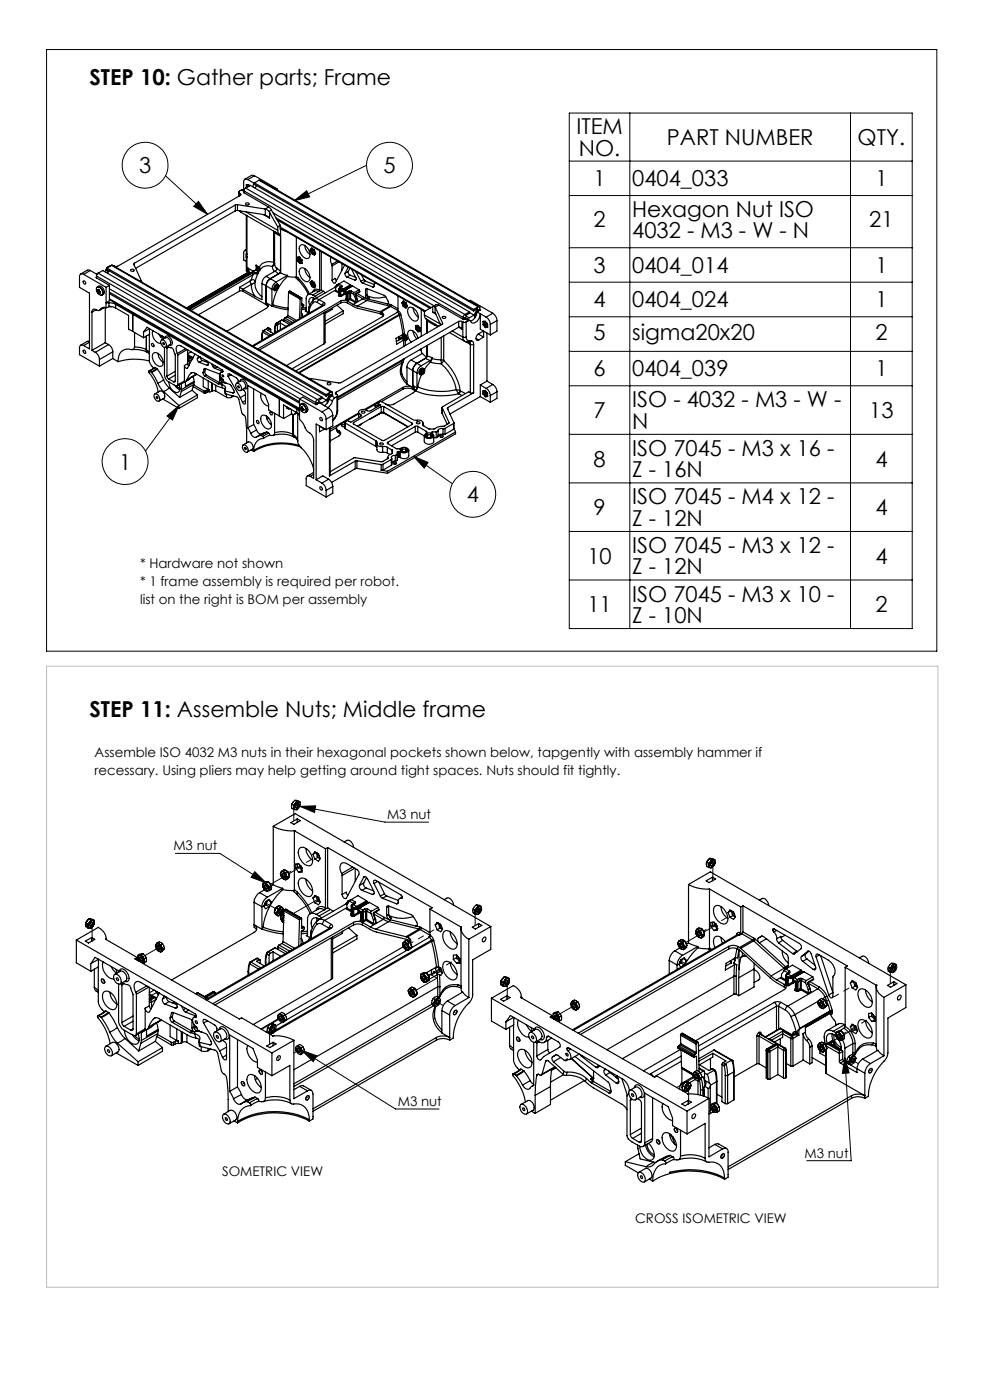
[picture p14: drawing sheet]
<svg xmlns="http://www.w3.org/2000/svg" width="210mm" height="297mm" viewBox="0 0 210 297" stroke-linecap="round" stroke-linejoin="round" font-family="sans-serif">
<defs><g id="words">
<g font-size="4.7">
<text x="19" y="18">STEP 10: Gather parts; Frame</text>
<text x="122.3" y="28.5">ITEM</text>
<text x="122.8" y="33">NO.</text>
<text x="141.4" y="30.7">PART NUMBER</text>
<text x="181.9" y="30.7">QTY.</text>
<text x="29.5" y="36.8">3</text>
<text x="81.3" y="36.8">5</text>
<text x="125.9" y="39.5">1</text>
<text x="134.1" y="39.5">0404_033</text>
<text x="185.7" y="39.5">1</text>
<text x="134.1" y="46">Hexagon Nut ISO</text>
<text x="125.9" y="48.3">2</text>
<text x="134.1" y="50.5">4032 - M3 - W - N</text>
<text x="184.4" y="48.3">21</text>
<text x="125.9" y="57.9">3</text>
<text x="134.1" y="57.9">0404_014</text>
<text x="185.7" y="57.9">1</text>
<text x="125.9" y="65.2">4</text>
<text x="134.1" y="65.2">0404_024</text>
<text x="185.7" y="65.2">1</text>
<text x="125.9" y="72.1">5</text>
<text x="134.1" y="72.1">sigma20x20</text>
<text x="185.7" y="72.1">2</text>
<text x="125.9" y="79.9">6</text>
<text x="134.1" y="79.9">0404_039</text>
<text x="185.7" y="79.9">1</text>
<text x="125.9" y="88.7">7</text>
<text x="134.1" y="86.4">ISO - 4032 - M3 - W -</text>
<text x="184.4" y="88.7">13</text>
<text x="134.1" y="90.9">N</text>
<text x="25.3" y="99.6">1</text>
<text x="125.9" y="99">8</text>
<text x="134.1" y="96.7">ISO 7045 - M3 x 16 -</text>
<text x="134.1" y="101.2">Z - 16N</text>
<text x="185.7" y="99">4</text>
<text x="99" y="106.6">4</text>
<text x="134.1" y="107">ISO 7045 - M4 x 12 -</text>
<text x="125.9" y="109.3">9</text>
<text x="134.1" y="111.5">Z - 12N</text>
<text x="185.7" y="109.3">4</text>
<text x="124.6" y="119.6">10</text>
<text x="134.1" y="117.3">ISO 7045 - M3 x 12 -</text>
<text x="185.7" y="119.6">4</text>
<text x="134.1" y="121.8">Z - 12N</text>
<text x="124.6" y="129.9">11</text>
<text x="134.1" y="127.6">ISO 7045 - M3 x 10 -</text>
<text x="185.7" y="129.9">2</text>
<text x="134.1" y="132.1">Z - 10N</text>
<text x="19" y="152.1">STEP 11: Assemble Nuts; Middle frame</text>
</g>
<g font-size="2.8">
<text x="29.7" y="120.5">* Hardware not shown</text>
<text x="29.7" y="124.3">* 1 frame assembly is required per robot.</text>
<text x="29.7" y="128.1">list on the right is BOM per assembly</text>
<text x="20.1" y="160.5">Assemble ISO 4032 M3 nuts in their hexagonal pockets shown below, tapgently with assembly hammer if</text>
<text x="20.1" y="164.3">recessary. Using pliers may help getting around tight spaces. Nuts should fit tightly.</text>
<text x="82.1" y="173.7">M3 nut</text>
<text x="36.8" y="180.4">M3 nut</text>
<text x="84.4" y="234.6">M3 nut</text>
<text x="170.7" y="245.6">M3 nut</text>
<text x="47.1" y="249.4">SOMETRIC VIEW</text>
<text x="134.7" y="259.4">CROSS ISOMETRIC VIEW</text>
</g>
</g></defs>
<g fill="none" stroke="#000" stroke-width=".25">
<path d="M52.1 39.9l-.3 .6M52.1 39.9l46.5 26.8M52.1 39.9l1-.6 46.5 26.9M52.4 39.3v.4M52.5 39.2l-.1 .1M52.6 38.1a.53 .53 0 0 0-.7-.1 .53 .53 0 0 0-.2 .6v1.7M52.6 38.1l1.2 .7M52.7 39.5l.2-.1-.3 .2M53 39.4l-.3-.2h-.5v.6M53.8 38.8l-.2 .8M53.8 38.8l.2 .1M54 37.3l-.7-.1-1.4 .8"/>
<path d="M54 38.8v.3l46.5 26.9M54 38.8l46.5 26.8M54 37.3l4.7 2.7M54 37.3l-1.4 .8M54.4 39.4l-.3 .5M54.9 38.2h.3l46.5 26.8M54.9 38.2l-.9 .6M54.9 38.2l46.5 26.9M17.7 59.6a.42 .42 0 0 1 .4 .2 .42 .42 0 0 1-.1 .5l-.4-.4zM17.7 58.2a.53 .53 0 0 0-.6-.1 .53 .53 0 0 0-.2 .6v2.3l2.1 1.2v11.8l-1.3-.7M17.7 58.2l4.8 2.8M19.2 57.4l-.7-.1-1.4 .8"/>
<path d="M19.2 57.4l-1.5 .8M19.2 57.4l1.4 .8M20.5 58.6l46.5 26.8M20.5 58.6v.4M20.5 58.9l2.7 1.6M20.8 58l-.3 .6M20.8 58l46.5 26.8M20.8 58l1-.6 46.5 26.8M22.4 57.3l-.1 .4M22.4 57.3l.6 .3M22.7 56.9v.3l46.5 26.8M22.7 56.9l46.5 26.8"/>
<path d="M22.9 56.6l-.5 .7M22.9 56.6l.1 .1M23.1 57.4l-.3 .6M23.7 56.3h.2M23.7 56.3l-1 .6M23.7 56.3l46.4 26.8M23.7 56.3l-.8 .3M23.9 56.3l46.5 26.8M27.7 57.3a.36 .36 0 0 1 .4-.2 .36 .36 0 0 1 .3 .4h-.6zM28.5 55.8l-.1 .3 1.6 3.4M28.5 55.8v.6M30 59.5l.2 .4"/>
<path d="M30 59.5l-.3 .2M49.9 43.5l-21.4 12.3M49.9 43.5v1.2M49.9 44.7l-21.1 12.2M50.4 43.4l-.5 .1M50.4 44.7h-.5M50.4 43.4l5.8 .9M50.4 43.4v1.3M50.4 44.7l5.4 .8M50.7 40.7v1M50.8 41l.2 .1M50.8 41v.6"/>
<path d="M50.9 44.7l.3 .3M50.9 44.7l.3 .4 8.1 4.7M51 41.4l-26 15.1h-.5l-.6-.2M51 41.1l.1 .1-.1 .2M51 41.1v.3M51.2 40.3l-.5 .3 .1 .4M51.2 40.3l.3-.1 .3 .2M51.2 40.3l.6 .3M51.8 40.5l46.4 26.8M51.8 40.5v.4M51.8 40.8l5.2 3.1M52.1 44.9l6.8 4"/>
<path d="M52.2 43.1l.4-.1 .2 .2a.34 .34 0 0 1-.3 .3 .34 .34 0 0 1-.3-.4zM52.2 45.6v11.8l.2 .2M52.2 53.1h-.3l-.2 .4v1.6l.5 .4M52.2 54.6h.1M52.2 53.9h.1M52.2 53l-.3 .1M52.4 57.6l.2 .1M52.4 45.8v11.8M52.6 56.9a.68 .68 0 0 1 .1 .9M52.6 57.7h.1M52.6 56.9l.1 .6M52.6 56.9v.8"/>
<path d="M52.6 56.9l1.1 .6M52.6 57.8h.1M52.6 57.8l-13.1 7.5M52.7 57.5l-.1 .3M52.7 57.8l-13.1 7.6M52.7 57.8l.3 .2M53 59.7l.4 .6M53 59.7l-2.2 1.3M53.3 59.3l-.3 .4M53.3 59.3h.4l.5 .4M53.4 58l.2 .3M53.4 58l-13.3 7.7"/>
<path d="M53.6 58.3l-.3 1M53.6 58.3l-13.1 7.6M54.2 59.7l-.3 .3-.5 .3M54.2 59.7a3.4 3.4 0 0 0 1.4 3.3M54.3 56.3l.2 .4-.1 .5M54.3 56.3l.3 .6-.1 .3M54.3 56.3l.7 .4M54.3 56.3v.9M54.4 58.1l-.8 .2M54.4 57.2h.1M54.4 57.2l-14.5 8.3M54.4 57.9l-1 .1"/>
<path d="M54.4 57.9v.2M54.4 57.9h.4M54.5 57.2l.1 .1M54.5 57.2l-14.5 8.4M54.6 57.3l.1 .1M54.7 57.4l-.3 .5M54.8 57.9l-.6 1.8M54.8 57.9l-.4 .2M55 56.7l.1 .1v.5M55 56.7l-.4 .6M55.1 57.3l-.3 .6M55.1 57.3l-.4 .1"/>
<path d="M55.8 45.5l.5 .1M55.8 45.5l1.4 .8M56.2 44.3h.1M56.3 44.3l.7 .6M56.3 45.6l.9 .7M56.3 44.3v1.3M56.4 58.6a1.79 1.79 0 0 0-.8 1.5M56.4 58.6l.9 .5M57 43.9l.6 .7M57 43.9l-.8 .4M57 44.9l.2 .2M57.2 45.1v1.2"/>
<path d="M57.2 45.1l1.7 3M57.3 59.1a1.92 1.92 0 0 0-.9 1.5M57.3 59.1l1.3 .7M57.6 44.6l1.8 3.2M57.6 44.6l-.6 .3M57.8 56.5a2.27 2.27 0 0 0-2.7 .8M57.8 56.5l.1 .5 .3 .6M58 45.2l34.1 19.7M58 55.6l.2 .3M58 55.6a2.62 2.62 0 0 0-3 1.1M58 55.6l-.2 .9M58 49v6.6"/>
<path d="M58.2 49.1v.2M58.2 55.9l.5 1.2M58.2 49.2v.1M58.2 49.2l.3 .3M58.2 55.9l-.1 .4-.3 .2M58.2 49.1v.1M58.2 49.3v6.6M58.4 57.5l.3-.6 .5 .4a.42 .42 0 0 1 .3 .4 .42 .42 0 0 1-.4 .4M58.4 57.5l.7 .6M58.4 49.2l.1 .3M58.4 57.5l-2 1.1M58.5 49.5l1 .6-.2-.3"/>
<path d="M58.6 59.8a1.91 1.91 0 0 0-.9 1.6M58.6 46.2l32.8 19.1M58.7 40l-.2 .1M58.7 40v.3M58.8 46.7l32.4 18.7M58.9 48.9l.1 .5 .3 .4M58.9 48.1v.8M59 49.6l.3 .2M59.1 58.1l-1.8 1M59.4 48.4l30.7 17.6M59.4 47.8l-.5 .3M59.4 47.8v.8l.3-.1"/>
<path d="M59.4 48.2l30.8 17.8M59.5 57.9l1.5 .5M59.5 57.9l-2.2 1.2M60.6 49.1l-1.1-.5v9.3M61 58.6l1.9 .2M61 58.6a9.7 9.7 0 0 0-3.1 6.1M61 58.4v.2M61 58.4l-2.4 1.4M62.9 58.6l.4 .4M62.9 58.6l-.2 .3 .6 .5M62.9 50.3v8.3M63 55.3v-.7l.6-.1 .5 .7v.6l-.5 .1"/>
<path d="M63 55.3l.6 .6M63.1 54.9l.3 .6M63.1 54.9l.1 .3M63.2 54.5l-.1 .4M63.2 55.2l.2 .3M63.2 55.2l-.2 .1M63.3 59v.4M63.3 59l1 1.1 1.3 2.2M63.3 59.4l1.4 1.7 .7 1.4M63.3 54.6l-.2 .3M63.4 55.5l.5 .3M63.4 55.5l.3 .3"/>
<path d="M63.4 54.6h.2M63.4 54.9a.38 .38 0 0 1 .4 .2 .38 .38 0 0 1-.1 .4l-.3-.2zM63.5 54.9a.27 .27 0 0 1 .3 .2 .27 .27 0 0 1-.2 .3zM63.6 57.1a1.15 1.15 0 0 1 1.8 .7l.3 .7a.86 .86 0 0 1-.3 1.2 .86 .86 0 0 1-1.2-.5l-.7-1.3zM63.7 55.8h.2M63.7 55.8l-.1 .1M63.7 52a1.49 1.49 0 0 1 1.9 1.2l.2 .7a.76 .76 0 0 1-.4 .9 .76 .76 0 0 1-1-.2 2.23 2.23 0 0 1-.8-2.4zM64.1 55.7l-.2 .1M64.1 55.8h-.2M64.7 52.1a2.63 2.63 0 0 0 1.1 1.9M64.7 57l.3 1.1 .8 .8M65.8 53.1l.3-.5 .6 .4 .3 .7-.3 .4-.6-.3"/>
<path d="M65.8 53.1l.3 .7M65.8 60l.3 .7M66 52.9l-.2 .2M66 59.9l-.2 .1M66 59.8v.5M66 53.4l.5 .5M66 52.8v.6M66 53.4l.2 .3M66.1 59.6l.6 .3M66.1 59.6l-.3 .4M66.1 59.6l-.1 .2M66.1 52.7l-.1 .1"/>
<path d="M66.2 53.7l.3 .2M66.2 53.7l-.1 .1M66.3 59.7l-.3 .1M66.3 60a.34 .34 0 0 1 .4 .2 .34 .34 0 0 1-.2 .4l-.2-.2zM66.3 52.7l-.3 .1M66.3 53a.34 .34 0 0 1 .4 .2 .34 .34 0 0 1-.2 .5l-.2-.3zM66.3 53.1a.28 .28 0 0 1 .4 .1 .28 .28 0 0 1-.2 .4l-.2-.4zM66.5 53.9h.4M66.5 53.9l.3 .1M66.6 59.9h.1M66.6 52.9l.1 .1M66.7 59.9l.3 .7-.3 .5-.6-.4"/>
<path d="M66.9 53.6v.2M67.8 53.2v8.4M68.2 53.4v8.2M70.2 54.6l-.1 .5 .3 1M70.4 56.1v.3M70.4 59.4l.7-.3 .3 .5M70.4 56.4v3M71.6 55.4l-1.2 .7M71.9 55.6l-1.5 .8M72.5 55.9v1.4M73.1 56.3l-2 3.7a.49 .49 0 0 1-.5-.1 .49 .49 0 0 1-.2-.5M73.2 58a.69 .69 0 0 0 .4 .8"/>
<path d="M73.6 58.8l1.6 .6M73.9 57.6v.4l.4 .4M73.9 56.7l-.7 1.3M73.9 57.6l-.7 .4M74.2 56.9l-.3 .7M74.3 58.4l-.7 .4M74.3 58.4l1.2 .4M74.6 57.1l.9 1.8M75.5 58.9a.29 .29 0 0 1 .1 .3 .29 .29 0 0 1-.4 .2M75.5 57.6v.1M75.5 57.7l1.1 2M75.5 57.7h.1"/>
<path d="M75.6 59.2l-.4 .2M76.6 59.7l.3 .3M76.7 58.3l.5 1M77.2 59.3l.3 .4M77.2 59.3l-.6 .4M77.5 59.7l-.6 .3M77.5 59.7l1.9 .7M17.6 74.4a.38 .38 0 0 1 .5 .1 .38 .38 0 0 1-.1 .5l-.3-.2zM17.7 73.3a.54 .54 0 0 0-.6-.1 .54 .54 0 0 0-.2 .6v1.4l4.2 2.5M19 72.4h-.5l-1.4 .8M19 72.6l-1.3 .7M19.5 66.2v8.1"/>
<path d="M19.5 74.3l.7 .5M20.2 74.8a1.79 1.79 0 0 1 .9 1.5M20.4 65.7a.53 .53 0 0 0-.6-.1 .53 .53 0 0 0-.3 .6M20.4 65.7l-.9 .5M20.5 61.1a.66 .66 0 0 1 1.1 .2 .75 .75 0 0 1-.2 1.3M20.5 61a1.01 1.01 0 0 1 1.1 .5 1.01 1.01 0 0 1-.1 1.1 1.23 1.23 0 0 1-1-1.6zM20.6 61.8l.1 .1M20.7 60.9a.97 .97 0 0 1 1.4 .8v.5l-.4 .4M20.7 61.9l.1 .1M20.8 62v.2M20.8 61.7a.16 .16 0 0 1 0-.3 .16 .16 0 0 1 .3 .1l-.1 .3M20.8 61.7l-.2-.1v.2"/>
<path d="M21 62.1l.1 .2-.3-.1M21 61.8l.3 .1v.3l-.2-.1M21 61.8l-.3 .1M21 61.7l-.4 .1M21.1 62.1h-.1M21.1 62.1l.2-.2-.3 .2M21.1 61.5l-.3 .2M21.1 61.8l-.3 .2M21.1 76.3v1.4M21.1 61.9l-.3 .3M21.3 65.6a.54 .54 0 0 1-.9 .1M22 65.2h.1"/>
<path d="M22 65.2l-.7 .4M22.2 65.2l-1.1 .6M22.3 72.7l.7 .4M22.3 65.2v7.5M22.3 72.7l-2.8 1.6M22.5 65.3a1.02 1.02 0 0 0-1.2 .3M22.5 61v4.3M23 73.1a1.91 1.91 0 0 1 .9 1.5M23 73.1l-2.8 1.7M23.1 64.2l1.4 .4M23.1 64.2v.8l1.4 .3M23.2 63.6l40.3 23.3"/>
<path d="M23.2 61.3l40.4 23.3M23.2 62.3l40.3 23.2M23.2 62l40.3 23.2M23.2 60.5v3.3l-.7 .4h.6M23.2 60.5l-.7 .5M23.2 63.4l40.3 23.3M23.7 65l-1.2 .3M23.9 76.1l1.1 .6M23.9 74.6v1.5M23.9 74.6l-2.8 1.7M23.9 76.1l-2.8 1.6M24.5 64.6l3.7 2.1"/>
<path d="M24.5 65.3l2.8 1.6v2.9l.9 .5M24.5 64.6v.7M28 74.2a5.8 5.8 0 0 1 3.3 .6M28.2 66.7v3.6M28.2 70.3l2.2 1.3M28.2 66.7l31.1 17.9M28.4 66.6l-.2 .1M28.5 73.6l1.7 .2 .8 .4M28.5 73.6l-.3 .6a2.79 2.79 0 0 0-2.5 .4 2.95 2.95 0 0 0-.7 2.1M28.5 70.5v3.1M30.4 70.4l.8-1 3.7 2.2v.2M30.4 70.4v1.2"/>
<path d="M31 74.2l.3 .6M31 74.2l.7 .5M31 71.3v2.9M31.3 74.8l.4 .2M31.7 76.6a12.3 12.3 0 0 0-6.7 .1M31.7 70.9v5.9l.9 1.3M31.7 69.7l-1.3 .7M31.7 78.7a.23 .23 0 0 0-.2 .2 .23 .23 0 0 0 .2 .3l.7 .9a7.7 7.7 0 0 1 1.1 3.1M31.7 69.7v1.2l-1.3 .7M31.7 78.7l.4 .2M32.1 78.9v.1M32.1 73a.36 .36 0 0 1 .5 .1 .36 .36 0 0 1-.1 .5l-.3-.3z"/>
<path d="M32.1 79l.7 1 .7 1.3M32.5 70.2a2.07 2.07 0 0 0 1.6 2.6M32.5 75a1.29 1.29 0 0 1 1.9 .9l.2 .7a.74 .74 0 0 1-.2 1 .74 .74 0 0 1-1-.1 2.1 2.1 0 0 1-.9-2.5zM32.7 78h.2M32.8 78l-1.2 .7M32.9 78l-1.2 .7M32.9 78l.4 .2M33.3 78.2v.1M33.3 78.2l-1.2 .7M33.3 78.3l1.4 2.3M33.3 78.3l-1.2 .7M33.5 75l.1 .6 .4 .6 .6 .7"/>
<path d="M33.7 70.9l.9 1.1M34.1 72.2a.9 .9 0 0 1 1 .3 .9 .9 0 0 1 .2 1l-.1 .1a1.01 1.01 0 0 1-1.1-1.4zM34.3 72.1l.8-.5a.99 .99 0 0 1 .9 1.5l-.9 .6M34.4 71.3l-.4 .1M34.5 71.3l.1 .6M34.6 72.7h.2l.1 .4a.24 .24 0 0 1-.3-.1 .24 .24 0 0 1 0-.3zM34.9 73.7v5.8a1.79 1.79 0 0 0 .9 1.5l1.1 .7a.41 .41 0 0 0 .4 .2 .41 .41 0 0 0 .4-.3M35 71.7v-.1a.6 .6 0 0 1 .6-.4 .6 .6 0 0 1 .5 .4l.3 .6 .1 .5a.46 .46 0 0 1-.1 .5 .46 .46 0 0 1-.6 0M35.4 79.8l.4 .6M35.4 73.8v6M35.8 73.6a1.19 1.19 0 0 1 1.2 1.3l.2 .4v5.5M35.8 73.6h-.2l-.2 .2"/>
<path d="M35.8 73.6l-.4 .2M37.2 78.8l-1.8 1M37.2 79.6l-1.4 .8M37.6 75l-.2-.7a.69 .69 0 0 1 .1-.9 .69 .69 0 0 1 .9 0l8.7 5 .2 .4M37.6 75l.1 .3M37.7 75.3v6.3M39.1 77.5v3.3M39.4 74l-1.8 1M39.7 74.2l-2 1.1M39.8 77.1l.2 .5M39.8 76.5h.3M39.8 75.2l1 .6"/>
<path d="M39.8 77.1l-.7 .4M39.8 74.2v2.9M39.8 75.3l.9 .5M39.8 75.5l.5 .3M39.8 75.9l.1 .1M40 76.2l.1 .3M40 76.2l-.2 .3M40.1 76.5v.9M40.3 75.8l-.5 .3M40.3 75.8l-.5 .3 .2 .1M40.5 79.2a.68 .68 0 0 1 .8 0l4.8 2.7 1.1 .4M40.5 79.2l-.8 1.3"/>
<path d="M40.5 74.6l-.7 .5M40.7 75.8l.2 .3M40.7 75.8l-.7 .4M40.7 79.1l-.2 .1M40.8 75.8l.1 .2M40.8 75.8h-.1M40.8 76.2l-.7 .3M40.9 79.9l.3 1M41.3 75.1l-1.5 3a.48 .48 0 0 1-.7-.6M41.7 79.4l-1.2 .7M41.9 76.1a.69 .69 0 0 0 .4 .8M42.2 75.6l-.3 .5"/>
<path d="M42.3 76.9l1.6 .6M42.4 75.7l-.5 .4M42.5 75.8l.1 .3 .3 .4M42.9 76.5l-.6 .4M42.9 76.5l1.2 .4M43.1 79.1v.3l.3 .4M43.3 78.3l.2-.1 3.1 1.2M43.3 78.3l-.2 .8M43.4 78.8l.4 .8M43.4 79.8l2.8 1.6M43.4 78.8l-.3 .3M43.5 78.2l-.2 .1"/>
<path d="M43.6 78.2l-.2 .6M43.7 76.5l-.3 .2M43.8 79.6l2.8 1.6M43.8 79.6l-.4 .2M44 76.6l.1 .4M44.1 77a.29 .29 0 0 1 .1 .3 .29 .29 0 0 1-.3 .2M44.2 77.3l-.3 .2M44.9 77.1l.3 .7M45.2 77.8l.3 .3M45.5 78.1l1.7 .7M45.6 77.6l-.4 .2M46.1 77.8l-.6 .3"/>
<path d="M46.6 79.3h.1M46.6 79.3v1.3M47.1 79.5l.3 .2v.2a.25 .25 0 0 1-.3-.1 .25 .25 0 0 1 0-.3zM47.1 78.9h-.2a.98 .98 0 0 0 .4 1.6l.3 .6 1.2 .5 .8 1.2a.33 .33 0 0 1 .1 .3 .33 .33 0 0 1-.3 .3M47.2 78.9h-.1M47.3 78.8l-.2 .1M47.3 78.7l-.5 .3M48.4 79.9l-.1-.5 .2-.1 1.8 1 .3 .8M48.4 79.9l2.6 4.4M49 79.5l-.6 .4M50.8 61l.7 .4M50.8 61.8h.7"/>
<path d="M50.8 61v.8M50.8 61.8l-8.7 5M51.5 61.4v.4M51.5 61.4l2.7 1.5M51.5 61.8l4.9 2.8M53.4 60.3a3.4 3.4 0 0 0 .8 2.6M53.4 60.3l-1.9 1.1M55.5 71.7l.1 .1M55.5 71.7v.5M55.6 60.1v3.5l-1.4-.7M55.6 60.1l.8 .5M55.6 71.8v.4"/>
<path d="M55.8 70.5l-.2 1.3M55.8 70.2v.3M55.8 70.5l1.3 .8M55.8 70.2l-.2 .4-.1 1.1M55.8 70.2h.1M55.9 70.2l-.1 .3M55.9 70.2l1.6 .9M56.4 64.6l.4 .4M56.4 60.6v4M56.4 60.6l1.3 .8M56.8 69.6h.1M56.8 69.6l.6 .2"/>
<path d="M56.9 69.6h.1M56.9 69.6l-1.1 .6M56.9 69.6l.4 .2M57.3 69.8h.1v.6M57.3 69.8l-.5 .3 1.3 .7M57.7 64.9l-1.3-.7a.62 .62 0 0 1 .5 .6 .62 .62 0 0 1-.5 .6l-8.3 4.9M57.7 64.9h.1M57.7 61.4v3.5M57.7 64.9l1.6 .5 1.8 .3M57.9 64.7l-.2 .2M57.9 64.7l3.2 .7M58.2 70.1l.1 .1"/>
<path d="M58.2 70.1v.6M58.3 70.2v.4M58.5 60.7l.2-.1a.35 .35 0 0 1 .1 .5 .35 .35 0 0 1-.5 .1zM58.5 61.5h-.4M58.5 61.5l-.3 .1M58.5 68.6l-.2 .6-.1 .9M58.5 68.9l-.2 1.3M58.5 68.6v.3M58.5 68.9l.3 .2M58.7 68.6l-.2 .3M58.7 68.6h-.2M58.7 68.6l.3 .2"/>
<path d="M58.7 61.3l-.2 .2M58.7 61.3l.1 .1M58.7 60.3l.2 .1M58.8 60.6a.37 .37 0 0 0-.5 .2 .37 .37 0 0 0 .1 .5M58.8 60.3l.1 .1M58.8 69.1v1.2M58.9 60.4v.5M58.9 60.9l-.4 .6M58.9 60.4l.1 .1M58.9 60.9l-.2 .4M58.9 60.5l.3 .1M59 60.5l-.1 .4"/>
<path d="M59 68.8l-.2 .3M59.2 60.6l-.4-.4-.5 .3-.3 .8 .3 .4 .5-.3M59.2 60.6l-.4 .8M59.5 68.5v1.5M59.5 68.5l1.2 .7M59.5 68.5l-.5 .3M59.8 67.9l-1.2 .7M59.8 67.9l-1.1 .7M59.8 67.9l1.6 1M60.2 67.8v.4M60.2 67.9v.3M60.2 67.8l1.5 .8"/>
<path d="M60.4 67.4l-.2 .4M60.4 67.4l1.7 1M60.9 67.2l-.5 .2M60.9 67.2l1.6 1M61.1 66.9l-.2 .3M61.1 66.9l1.8 1.1M61.2 62.1l2.5 1.4M61.2 62.1l-.1 4.8M61.3 61.8l-.1 .3M61.3 61.8l2.5 1.5M61.5 61.8h.1M61.5 61.8l2.5 1.4"/>
<path d="M61.5 61.8h-.2M63.7 63.5l-.2 4.1M63.8 63.3l.2-.1v1.5M63.8 63.3l-.1 .2M64 65.4l-.1 2M64 64.7l.1 .1M64 66.5l.2 .7M64.3 64.6l.1 .3-.4 .5M64.3 64.6l-.3-.2 .4 .2M64.3 64.6l-.2 .2M64.8 66l.5 .3M64.9 65.9l-.1 .1"/>
<path d="M64.9 65.6l-.9 .1M64.9 65.2l-.9 .2M65.2 66.6v.1M65.4 66.2l-.2 .4M65.5 65.8v.1M65.5 65.8v.7M65.5 65.9v.6M65.6 65.1l-.1 .7M65.6 65.1l-.1 .8M66 60.3l.5 .6M66 60.3l.2 .4M66.2 60.7l.3 .2"/>
<path d="M66.2 60.7h-.1M66.3 60a.27 .27 0 0 1 .3 .2 .27 .27 0 0 1-.1 .3zM66.4 62.6a.87 .87 0 0 0-1-.1 .87 .87 0 0 0-.5 .9v2.5M66.4 62.6l.4 .3M66.5 63.6l-.9 1.5M66.5 64.2l-.6 .7-.4 1M66.5 63.2l-.1 .4M66.5 60.9h.4M66.5 60.9l.3 .1M66.5 63.6v.6M66.7 63.5l-.2 .1M66.7 63.5l.3-.1 .7 .2"/>
<path d="M66.7 63.3v.1M66.8 62.9l.4 .2M66.9 63.4a.81 .81 0 0 0-1.1-.2 .81 .81 0 0 0-.3 1.1l.2 .5M66.9 60.6v.1M67.3 64.2a.64 .64 0 0 0-.8 0M67.3 64.2l1.1 .6M67.6 61.8l-.7-.1-1.6 .8M67.6 61.8l-1.2 .8M67.7 63.6l-.4 .6M67.7 63.6l1 .6M67.8 61.6l-.2 .2M67.8 61.6l-.3-.2a.86 .86 0 0 0-1.2 .5"/>
<path d="M68.2 61.6l.4 .2M68.2 61.6l-.6 .2M68.4 64.8h.1M68.5 64.8h.1M68.5 64.8h.2M68.5 64.8l-15 8.6M68.6 61.8l.4 .3M68.6 61.8l-1.8 1.1M68.7 64.2a.33 .33 0 0 1 .3 .3 .33 .33 0 0 1-.3 .3M68.7 64.2l-.3 .6M68.7 73l-8 4.6M68.7 64.8l-15 8.7"/>
<path d="M68.7 66.3v6.7M69 66.2v6.4l-.3 .4M70.6 65.3l-.2 .3-1.4 .9M71.2 61.6l-.1 .1 .8 .5M71.2 61.5l-3.5 2.1M71.2 61.6l.7 .4M71.4 60.5l-.4 .5M71.4 60.5v.2M71.5 60.7l-4.8 2.8M71.5 64.7l1.3 1.2M71.6 60.5l.7 .4M71.6 60.5l-.4 .6v.5"/>
<path d="M71.8 60.3l-.4 .2M71.9 62.5v.3M71.9 62.5v.1M71.9 62.8l.1 .1M71.9 60.2l-.3 .3M71.9 61.2v.1M71.9 61.2v1.4M71.9 60.2l1.1-.6 1.3 .8M71.9 60.2l.6 .4M71.9 62.6v.2M71.9 62.6l.2 .1M71.9 61.3l.7 .3"/>
<path d="M72 61.1l-.1 .1M72 62.9h.4M72.1 61.7h.2M72.1 62.7h.2M72.1 62.7l-.1 .2M72.1 61.7v1M72.2 61l-.3 .3M72.2 61l-.2 .1M72.2 61l.5 .3M72.3 63.8l.5-.1 .9 .1M72.3 64.3a1.5 1.5 0 0 1 1.4 0M72.3 61.6l-.2 .1"/>
<path d="M72.3 62.7l.1 .2M72.3 61.6v.1M72.3 60.9h.1M72.3 63.8l-17.7 10.2M72.3 61.7v1M72.3 63.8v.5M72.3 64.3l-17.3 10M72.3 61.6l.2 .1M72.3 61.7h.1M72.3 61.7h.2M72.4 60.9h.1M72.4 60.9l-.4 .2"/>
<path d="M72.4 61.7h-.1M72.5 60.6l.1 .1-.1 .2M72.5 60.6l-.2 .3M72.5 61.7h.1M72.5 60.9l-.3 .1M72.5 61.7l.2 .1M72.6 61.6h.1M72.6 61.6l-.1 .1M72.7 61.3l-.1 .3M72.7 61.3l.1 .2M72.7 61.6v.2M72.8 61.5l-.1 .1"/>
<path d="M72.8 65.9l-3.8 2.3M72.8 65.9v.6l-3.8 2.3M73 62.3l.1 .1M73 62.3l-.7 .4M73 61.6v.7M73.1 61.9v.2M73.1 62.3h.1M73.1 62.3h-.1M73.1 61.6v.7M73.1 62.2v.1M73.1 62.3v.1M73.1 62.4l-.7 .5"/>
<path d="M73.1 61.6v.3M73.1 61.6h.1M73.1 62.1h.1M73.1 62.1l.2 .1M73.1 61.9l.6 .4M73.2 61.6l-.1 .3M73.2 61.6l.5 .3M73.3 62.2l.1 .2M73.3 62.2l.2 .3M73.3 62.2h.1M73.4 63.4v.2M73.4 63.4l.1 .1"/>
<path d="M73.4 63.6l.2 .1M73.4 62.4l.1 .1M73.4 62.4v1M73.4 61.3l.1 .1M73.5 63.5l-.1 .1M73.5 63.5l.2 .1M73.5 62.5v1M73.6 63.7h.3M73.7 62.3h.1M73.7 63.6h.1M73.7 63.6l-.1 .1M73.7 62.3v1.3"/>
<path d="M73.7 64.3l1.8 1 5.6 1.5M73.7 63.8l1.2 .8M73.7 63.8v.5M73.7 61.9v.4M73.7 61.9l.1 .4M73.8 61.1l.1 .1M73.8 63.6l.1 .1M73.8 62.3v1.3M74 61.8h.5M74 61.8l.2 .3M74 61.8l-.3 .1M74.2 62.1h.2"/>
<path d="M74.2 63.4h.2M74.2 63.4l.1 .1M74.2 62.1l-.4 .2M74.2 62.1v1.3M74.2 63.4l-.4 .2M74.3 63.5l-.4 .2M74.3 63.5l1.1 .7M74.3 60.4l.1 .2M74.3 60.4l-1.6 .9M74.4 63.4l-.1 .1M74.4 62.1l.6 .4M74.4 63.4l1.1 .6"/>
<path d="M74.4 62.1v1.3M74.4 60.7l-1.7 1.1M74.4 60.6l-1.6 .9M74.4 60.6v.1M74.4 60.7l-1.7 .9M74.5 61.8l-.1 .3M74.5 61.8l.6 .3M74.7 60.7h.1M74.8 60.7l-1.7 .9M74.8 60.7l1.4 .8M74.9 64.6l.9 .3M75 62.5l.5 1"/>
<path d="M75.1 62.1l-.1 .4M75.4 62.6l.3 .8M75.5 64l-.1 .2M75.5 62.6h-.1M75.5 62.6l.3 .8M75.5 63.5v.5M75.5 62.5l1.5 .9M75.5 62.4v.2M75.5 62.3l-.1 .3M75.5 62.3v.1M75.7 63.4l.1 .4M75.7 63.4l-.2 .1"/>
<path d="M75.7 62.2l1.5 .9M75.8 64.9l4.8 1.2M75.8 63.8h.1M75.9 63.8l-.5 .4M76.2 61.5l-1.1 .6M76.2 61.5l.1 .3M76.3 61.8l-.8 .6M76.3 61.8l-.8 .5M76.9 60l2.2 .9M77 63.4l.9 .3M77 63.4l-2.1 1.2M77.2 63.1l.8 .3"/>
<path d="M77.2 63.1l-.2 .3M77.5 62.8l.2 .4 .3 .2M77.5 61.5v1.3M77.8 61.2l3.7 1.4 .3 .3M77.8 61.2h-.2l-.1 .3M77.9 62.6l.1 .4 .3 .2-.3 .2M77.9 63.7l4.8 1.2M77.9 63.7l-2.1 1.2M77.9 61.2v1.4M77.9 61.3l-.4 .2M77.9 62.6l-.4 .2M77.9 62.7l.3 .2"/>
<path d="M78 63.4l-.1 .3M78 63.4h.1M78 63.4l4.2 1M78.2 62.9h.1M78.2 62.9l-.2 .1M78.3 62.9a5.9 5.9 0 0 0 3.5 .1M78.3 62.9l-.2 .2M79.4 60.7l-.3 .2M79.6 60.1l.1-.1-.3 .2v.6l-.3 .1M80.6 66.1l.2 .1M80.8 66.2l.3 .2M81.1 66.4a.43 .43 0 0 1 .3 .4 .43 .43 0 0 1-.3 .4l-19.2 11"/>
<path d="M81.1 66.8l.3 .2M81.1 66.4v.4M81.8 62.9l.5 .9a.32 .32 0 0 1 .2 .4 .32 .32 0 0 1-.3 .2M82.2 64.4l.6 .2M82.4 64.3l-.2 .1M82.7 64.9l.2 .1M82.7 64.9l-2.1 1.2M82.8 64.6l.2 .1M82.8 64.6l-.1 .3M82.9 65l-2.1 1.2M82.9 65l1.5 .9M83 64.7l-.1 .3"/>
<path d="M83 64.7l1.4 .8M84.3 66.2l.4 .5M84.3 66.2l-21.6 12.5M84.4 65.9l-.1 .3M84.4 65.9h.1M84.4 62.8v3.1M84.5 65.9l.5 .7M84.5 65.9l-.2 .3M84.6 71.4l.1 .6M84.7 71.4v.7M84.7 66.7v.2M84.7 66.7l-21.4 12.4"/>
<path d="M84.7 66.9l.8 4M84.7 66.9l-21.2 12.2M85 66.6l-.3 .1M85 66.6v.2M85 66.8l.8 4.1M85 66.8l-.3 .1M85.1 71.7v.2M85.1 71.7l.4 .3M85.1 71.9l-1 .6M85.1 76.7l.2 .3M85.1 76.7l-13.5 7.8M85.3 64.3l.2-.5 .6 .4 .3 .7-.3 .5-.6-.4"/>
<path d="M85.3 64.3l.2 .7M85.3 71.2l.2 .8M85.3 77h.1a3.3 3.3 0 0 0 .9 4.5M85.3 77l-13.7 7.8M85.4 64.2l-.1 .1M85.4 71l-.1 .2M85.4 71.1l-.1 .1M85.5 70.9l-1.5 .9 .1 1.2 1.5-.8M85.5 70.9h.3M85.5 71.5l.4 .6M85.5 71v.5M85.5 71.5l.2 .4"/>
<path d="M85.5 64.1v.5M85.5 64.6l.4 .5M85.5 76.8l-.2 .2M85.5 64.6l.2 .3M85.5 70.9v.1M85.5 76.2l-.4 .5M85.6 72.2h.3M85.6 72.2l.1 1.3M85.6 63.9l-.1 .2M85.7 71.9l.2 .2M85.7 64.3a.35 .35 0 0 1 .4 .2 .35 .35 0 0 1-.1 .4l-.2-.1zM85.7 64.9l.2 .2"/>
<path d="M85.7 64.9l-.2 .1M85.7 71.9l-.2 .1M85.7 71.2a.42 .42 0 0 1 .4 .2 .42 .42 0 0 1-.1 .5l-.3-.4zM85.7 64l-.2 .1M85.8 71.2a.29 .29 0 0 1 .3 .2 .29 .29 0 0 1-.1 .4l-.3-.3zM85.8 64.3a.28 .28 0 0 1 .3 .1 .28 .28 0 0 1-.2 .4l-.1-.2zM85.8 76.1a4 4 0 0 0 .3 4.6l.2 .3M85.8 70.9l.3 .2M85.9 72.1h.4M85.9 65.1l.4 .1M85.9 65.1l.3 .2M85.9 72.1l.3 .1"/>
<path d="M85.9 72.2l.1 1.1M86.1 71.1l.3 .8-.3 .4-.2-.1M86.1 71.1v.1M86.1 64.2h.1M86.3 77.9v3.6l1.3 .7a2.39 2.39 0 0 0-2.2 0M86.3 77.9l1.3 .7M86.4 71.8v.2M86.4 64.8v.2M86.6 65.4a1.32 1.32 0 0 1 1.9 .9l.1 .3a.86 .86 0 0 1 .1 1.2 .86 .86 0 0 1-1.2 .1 2.21 2.21 0 0 1-.9-2.5zM87.2 76.4a1.92 1.92 0 0 0-.9 1.5M87.2 76.4l1.2 .7M87.6 78.6l.8 .5"/>
<path d="M87.6 78.6v4M87.7 65.3l.2 1 .9 1M87.7 70.2l.2 1 .5 .7M88.2 69.7l.5 .7M88.2 69.4l.3 .6M88.2 69.4l.1 .3M88.3 69l-.1 .4M88.3 69.7l.2 .3M88.3 69.7h-.1M88.4 77.1a1.91 1.91 0 0 0-.8 1.5M88.4 69.1l-.2 .3M88.4 79.1v3.2"/>
<path d="M88.4 77.1l.9 .5M88.5 70l.5 .3M88.5 70l.3 .3M88.5 69.4a.35 .35 0 0 1 .4 .2 .35 .35 0 0 1-.1 .4l-.3-.3zM88.5 69l.2 .1M88.6 69.4a.28 .28 0 0 1 .3 .2 .28 .28 0 0 1-.1 .3l-.2-.2zM88.7 71.8a1.89 1.89 0 0 0-1.9-1.7 1.66 1.66 0 0 0 .4 2.5M88.8 70.3h.2M88.8 70.3l-.1 .1M89 74.2h.2M89.1 69.6l.1 .1M89.2 70.2l-.2 .1"/>
<path d="M89.2 69.7v.6l-.5 .1M89.2 69.7l-.5-.7-.5 .1v.6M89.2 70.3h-.2M89.3 77.6a1.79 1.79 0 0 0-.9 1.5M89.4 74l.1 1M89.4 74l-.2 .2M89.4 65.6v5.7M89.4 78.4l.3-.2a.71 .71 0 0 1 .3 .8 .71 .71 0 0 1-.7 .5 .71 .71 0 0 1 .1-1.1zM89.4 74.1l-.2 .1M89.4 78.5l.4-.2a.66 .66 0 0 1 .2 .7 .66 .66 0 0 1-.6 .5l-.3-.4zM89.4 79.5l-.8 2.6M89.6 78.8l.1-.1 .1 .1"/>
<path d="M89.6 78.8v.1M89.6 79.1h.1M89.6 78.8l.3 .1M89.6 78.8l.3 .2M89.6 79l.1 .1M89.6 78.8l.3 .3M89.6 78.9v.1M89.6 79l-.1 .1h.2M89.7 78.7l.1 .1M89.7 79.1h.1M89.7 79.1h.2M89.8 65.9l.2 .2"/>
<path d="M89.9 79v.1M89.9 78.9v.1M89.9 78.8h.1M89.9 78.2a.72 .72 0 0 0-.9 .1 .72 .72 0 0 0-.1 .9l.3 .3M90 78.8l-.1 .1M90 78.8l-.1-.1-.1 .1M90 78.9l-.1 .3M90 66.8l.1 .6 .4 .3M90 66.8l3.4 2M90.2 76l1.1 .5M90.2 76l-1.8 1.1M90.5 67.7l.1 .4 1.7 .9"/>
<path d="M90.5 67.7l2.6 1.5M90.5 67.7l.4 .3M90.5 75.8l-.9-.8-2.4 1.4M90.6 75.4l1 .4M90.6 75.4l-.1 .4-.3 .2M90.6 67.8v2.8M90.6 73.3v2.1M91.3 76.8l-1.3 1.6M91.3 76.8l2.3 .4M91.3 76.5l-2 1.1M91.6 76.1l2 .2M91.6 75.8l-.3 .7"/>
<path d="M91.6 76.1l-.3 .7M91.6 75.8v.3M91.8 66.2l.5 .2M91.8 65l-1.8 1.1v.7M91.8 65v1.2M91.8 66.2l.6 .4M91.9 65l.4 .1M91.9 65h-.1M92.3 66.4l.1 .2M92.3 65.1v.1M92.3 65.1v1.3M92.3 69l.6 .3"/>
<path d="M92.3 65.2l1.6 3.3M92.4 68.8l-.1 .2M92.4 66.6l1.1 2.4M93.1 64.7l-.5-.1-.7 .4M93.1 64.7l-.8 .5M93.1 64.7l5.3 3.1 .2-.2M93.6 77.2l1.5 1.6a8.4 8.4 0 0 1 1.7 3.9M93.6 76.3l.5 .1M93.6 76.3v.9M93.6 71.6v4.7M93.8 67.2a.42 .42 0 0 1 .4-.1 .42 .42 0 0 1 .3 .3 .41 .41 0 0 1-.4 .2 .41 .41 0 0 1-.3-.4zM93.9 68.5l-.1 .3-21.6 12.4-6.2-.9"/>
<path d="M93.9 68.5v.2M94.1 76.4a11.1 11.1 0 0 1 3.5 6.5M94.1 76.4l-.5 .8M94.1 71.3v5.1M95.4 70.6l3.2 1.8-.3-.3-.1-.6M95.9 70.2l2.3 1.3M97.3 68.2h.7M97.3 69.4l.3 .1 .4 .3M97.3 68.2l-26 15M97.3 68.2v1.2M97.3 69.4l-25.7 14.8M97.3 69.4l.7 .4"/>
<path d="M98 68.2l.2 .1M98 68.2v1.6M98.2 68.3h.7M98.2 71.5h.7M98.2 68.3v3.2M98.2 67.3v.4M98.5 67.7l.1-.3 .7 .4M98.6 72.4l.4 .2M98.6 66.7l-.4 .6M98.6 67.6h.4l.7 .4M98.6 67.6l.7 .4M98.8 72.5l1 .6"/>
<path d="M98.9 71.5a.63 .63 0 0 0 .5 .7M98.9 68.3v3.2M99 72.6h.5M99.3 68h.3l.2 .2M99.3 68l-.4 .3M99.4 72.2l-.4 .4M99.4 72.2l.5 .1M99.5 72.6h.1M99.6 72.6l.2 .5M99.6 63.8l.2-.1 4.7 2.8M99.6 66.2v.3l-.8 .5 .7 .4 1-.6M99.6 66.2l-1 .5"/>
<path d="M99.6 66.3l.9 .5M99.8 73.1h.7M99.8 73.1v10.2M99.9 72.3a.63 .63 0 0 1 .6 .8M99.9 72.3l-.4 .3M100.5 65.6v.4M100.5 73.1v10.2M100.7 67.1l.2 .1M100.8 66.8l.2 .2M101 71.8l.5 .3M101.1 65.6h.1M101.1 66.3v.1"/>
<path d="M101.2 66.2a2.15 2.15 0 0 1-1.4 1.9M101.2 66.2l-.5 .8v.4M101.2 66.2l.7 .4M101.2 65.6l-.7 1.2M101.2 65.6v-.1l-.7 .5M101.4 65.1h.3l.1 .7M101.4 65.1l-.9 .5M101.5 70.9l1.1 .6M101.5 66v-.3l-.3 .4M101.8 65.7l.1 .1-.7 .4M101.9 66.6a1.87 1.87 0 0 1-1.8 1.9l-.3-.3M101.9 66.6v3.2l2.1 1.2"/>
<path d="M101.9 66.6l1.2 .7M102.4 68.9v-.7h.5l.5 .6v.7h-.5M102.4 68.9l.5 .6M102.6 70.2a2.1 2.1 0 0 0-1.6 1.2v.7h.5M102.6 68.4l.2 .7M102.6 71.5l-1.1 .6M102.6 70.2v1.3M102.6 68.4v.4M102.6 68.2v.2M102.6 68.8l.2 .3M102.6 68.8l-.2 .1M102.7 68.2l-.1 .2"/>
<path d="M102.8 69.1l.5 .3M102.9 68.4a.34 .34 0 0 1 .4 .2 .34 .34 0 0 1-.2 .5l-.3-.3zM102.9 68.5a.29 .29 0 0 1 .4 .1 .29 .29 0 0 1-.1 .4l-.3-.3zM103.1 67.3a1.91 1.91 0 0 1 .9 1.5M103.2 69.4l-.3 .1M103.3 70.7v10.2M103.3 69.4h.1M103.4 69.3l-.1 .1M104 68.8v2.2M104.5 66.5a1.91 1.91 0 0 1 .9 1.5M104.5 66.5l-1.4 .8M105.4 68l-1.4 .8"/>
<path d="M105.4 68v2.2l-1.4 .8M32.7 83.7a.88 .88 0 0 1 1.2 1 .38 .38 0 0 1-.5 .4l-.7-.8zM32.8 83.6l1.1-.6a1.01 1.01 0 0 1 .9 1.5l-1.1 .6M33.2 84.1l.2 .1v.3a.24 .24 0 0 1-.3-.1 .24 .24 0 0 1 .1-.3zM33.5 81.3l1.2 1.8M34.5 84.6l3.5 2M34.7 80.6l.5 .9 .7 .8M34.7 80.6l-1.2 .7M34.7 83.1l3.3 2.9M35.8 80.4l1 .6M35.8 81.1a2.08 2.08 0 0 0 1.9 2.2l.4-.6-.1-1.1M35.9 82.3l-1.2 .8"/>
<path d="M35.9 82.3l2.2 2M37.1 81.8l.5 .5 .5 .4M37.2 80.8l-.1 .2h-.3M37.2 80.8l-.4 .2M37.4 81.9l.8 .5M38 86v.6M38.5 83.1l-.4 1.2M38.5 82.7v.4M38.5 81.4v1.3M38.5 81.3v.1M39.1 80.8v.2l-1.5 .8M39.1 80.8l-1.4 .8"/>
<path d="M39.2 81l-.7 .4M39.7 80.5l-.4 .5-.3 .1M40.5 80.1l-.4 .4-.8 .5v.9l1.9-1M40.5 80.1l1.2-.7-2 1.1M40.7 82.8l-2.6 1.5M40.7 82.8l1.2 1M41 82l2.3 1.4M41.1 81.7l2.2 1.2M41.1 81.6l-2.6 1.5M41.1 81.6l-.4 1.2M41.2 81.1l-.1 .5M41.2 80.9v.2"/>
<path d="M41.2 81.1l-2.7 1.6M41.9 83.8l-3.9 2.2M41.9 83.8v.6l-3.9 2.2M43.1 80.2v1.8l1.1 .7M43.3 82.9h.3M43.3 83.4h.3M43.3 82.9v.5M43.6 82.9v.5M43.9 82.8l-.3 .1M43.9 82.8v.4M43.9 83.2l-.3 .2M44.2 82.7h.2"/>
<path d="M44.2 80.8v1.9M44.4 82.7l-.5 .1M44.4 83.1l-.5 .1M44.4 82.7v.4M44.9 83l-.5 .1M44.9 81.2v1.8M45 82.9h.8M45 82.9l-.1 .1M45 81.3v1.6M45.8 82.9l2.2 1.4M45.8 81.7v1.2M46.2 81.4h.1"/>
<path d="M46.3 81.4l.7 .2M46.6 80.6l.1 .5 .3 .2M46.6 81.2h.1M46.6 81.2l-.4 .2M46.7 81.2l-.4 .2M46.7 81.2l.3 .1M46.9 80.5l.1 .3 .3 .3M46.9 80.5l-.3 .1M46.9 80.1v.4M47 81.6a.77 .77 0 0 1 .8 .4 .77 .77 0 0 1-.2 .9h.1M47 81.6l.2 .7M47.2 82.3l.6 .2"/>
<path d="M47.3 81.1h.1M47.3 81.1l-.3 .2M47.3 80.5l-.4 .2M47.3 81.1l.9 .2M47.6 82.8l.2 .8h.1M47.7 81.1l-.1 .1M47.7 82.9l.2 .7M47.7 82.9l1.7 .5M47.9 83.6l2.3 .6 .4 .3 .7 3 .8 1 .2 2.7v2.8M48 84.3l.6 .1 .5-.1M48 83.6v.7M49.1 83.9v.4"/>
<path d="M49.6 84l-.5 .3M49.7 83.2l-.3 .2M50.1 81.3a.99 .99 0 0 1 1 .5 .99 .99 0 0 1-.1 1.1 1.07 1.07 0 0 1-.9-1.6zM50.2 81.3l.8-.5a.99 .99 0 0 1 .9 1.5l-.9 .5M50.4 81.9a.21 .21 0 0 1 .3 .1 .21 .21 0 0 1-.1 .3zM50.9 80.9l.1-.3a1.18 1.18 0 0 1 1.5 1.3 .47 .47 0 0 1-.2 .5 .47 .47 0 0 1-.5 0M51 84.3l.4 1M51.4 82.6l.5 .3 .2 .5-.1 2.3h-.3l-.3-.4M51.5 94.5a.89 .89 0 0 1 .9 .2 .89 .89 0 0 1 .2 1l-.1 .2a1.01 1.01 0 0 1-1-1.4zM51.6 94.4l1-.6a1.01 1.01 0 0 1 .9 1.5l-1 .6M51.9 94.9l.2 .2v.3l-.2-.3zM52.1 83.7l-1.1 .6"/>
<path d="M52.1 85l-.7 .3M52.6 90.8l.6 1.1M53.2 91.9l.3 .5a.67 .67 0 0 0 .8 .3M53.3 95.5l.5 .3M53.8 90.1l.6 1.1M53.8 82.5v7.6M53.8 90.1l-1.2 .7M53.8 95.6v.2M54.4 89.2a.37 .37 0 0 1 .5 .2 .37 .37 0 0 1-.1 .5l-.3-.3zM54.4 91.2l.4 .6 .6 .3M54.4 91.2l-1.2 .7M55.3 92.4l-1 .3"/>
<path d="M55.3 92.4h.1M55.4 92.4l.3 .2M55.4 83.4a2.15 2.15 0 0 0 1.6 2.7M55.6 88.2a1.8 1.8 0 0 1 2 1.8 .77 .77 0 0 1-.4 1 .77 .77 0 0 1-1-.3 2.07 2.07 0 0 1-.6-2.5zM55.7 92.6h.1a.2 .2 0 0 1 .1 .3 .2 .2 0 0 1-.2 .1 2.19 2.19 0 0 0-1.9 2.6M56.5 88.2a2.65 2.65 0 0 0 1.1 1.9M56.6 91.7l-1 .3-1.3 .7M56.6 91.7h.1M56.6 91.7l-1.3 .7M56.6 88.3l-.1 .1M56.7 91.7l-1.3 .7M56.7 91.7l.3 .2"/>
<path d="M57 91.9l.1 .4-1.2 .7M57 91.9l-1.3 .7M57 88.7l-.4 .2M57.3 87.3a.4 .4 0 0 1 .4 .3 .4 .4 0 0 1-.1 .4l-.3-.3zM57.9 92.4a6.1 6.1 0 0 1 4.5 .3M58.2 91.8l-.1 .4-.2 .2h-.8M58.2 91.8a5.6 5.6 0 0 1 4 .3M58.2 87.7v4.1M59.3 84.6l3.6 2.1M59.3 88.3l.8 .5M59.3 84.6v3.7M59.3 88.3l-2.3-1.3v-1.2l-.7-1.9-3.7-2.1v9"/>
<path d="M59.5 84.5l-.2 .1M60.7 86.3l.4 .4M61 86.4l.1 .3h.4h-.4l-.1-.3M61.8 87.8h.1M61.8 86.9v.9M61.8 87.8l-1.7 1M62.2 92.1l.2 .6M62.2 92.1a1.83 1.83 0 0 1 .9 1.3M62.2 88v4.1M62.4 92.7l.6 .5 .1 .3M62.7 87.5a.51 .51 0 0 1-.3 .5 .51 .51 0 0 1-.6-.2M62.7 87.4v.1"/>
<path d="M62.8 87.4l-.1 .1M62.9 86.7l.4 .3 .2 .6M62.9 87.5l.4 .3 .2 .5M62.9 86.7v.8M62.9 87.5l-2.8-1.6v2.9M63 87.6l-.6 .3M63.1 87.7v5.9a2.41 2.41 0 0 0 1.4 1.9 9.1 9.1 0 0 1 2 4.1M63.5 84.6v4.4l.7 .7 .9 1.6 .4 .5a1.96 1.96 0 0 1 1 1.5v8.2l-.7-.4M63.5 94.5a11.9 11.9 0 0 0-9.7 1.1M63.5 84.6l4.8 2.8M63.5 84.6l.7-.4 2.9 1.7 .7-.5 1.9 1.2M63.6 85.9a.75 .75 0 0 1 .8-.1 .75 .75 0 0 1 .5 .7l.1 .8-.4 .2"/>
<path d="M63.7 85.9a1.01 1.01 0 0 1 1 .5 1.01 1.01 0 0 1 0 1.1 1.23 1.23 0 0 1-1-1.6zM63.7 86.6l.2 .2M63.8 94.8a12 12 0 0 0-10 1M63.8 85.8a.96 .96 0 0 1 1.5 .8v.5l-.5 .4M63.9 86.8l.1 .1M64 86.9v.2M64 86.5v-.2l.2 .1-.1 .2M64 86.5l-.3-.1v.2M64.1 87l.1 .2-.2-.1M64.1 86.6l.1 .1M64.1 86.7l-.2 .1M64.1 86.6h-.4"/>
<path d="M64.2 86.4l-.2 .1M64.2 87h-.1M64.2 86.7l.3 .2v.2l-.3-.1M64.2 87l.2-.2-.3 .2M64.2 86.7l-.2 .2M64.3 86.8l-.3 .3M65.5 80.3h.5M66 80.3l-.2 .2M67 85.4v.4M67.3 84.8l-.3 .6M67.6 85.5h-.4v.3M67.8 90.3v1.3l1-.6"/>
<path d="M67.8 90.4l1 .6M67.8 88.6a.38 .38 0 0 1 .5 .2 .38 .38 0 0 1-.1 .5l-.3-.3zM68.3 87.4a1.91 1.91 0 0 1 .9 1.5M68.3 84.2v.3l-.7 .5v.1l.6 .4 1.1-.6M68.3 84.2l-1 .6M68.3 84.3l1 .6M68.9 91h-.1M69.2 83.7v.3M69.2 88.9v2.3M69.2 91.2l-2.1-1.2v11.8M69.4 85.2l.2 .1M69.5 81.2l.7 .1a.34 .34 0 0 1-.4 .4 .34 .34 0 0 1-.3-.5z"/>
<path d="M69.5 84.9l.2 .1M69.7 86.6a1.92 1.92 0 0 1 .9 1.5M69.7 86.6l-1.4 .8M69.8 84.7l-.3 .7-.7 .7M69.8 83.6l.1 .1M69.8 84.4l.1 .1M69.8 84.7l.7 .4M69.9 90.8v10.2M69.9 83.7l-.6 1.2M69.9 83.7v-.1l-.7 .4M70 90.7v10.1l-.1 .2M70.1 83.1a.21 .21 0 0 1 .3 0 .21 .21 0 0 1 .1 .3v.5"/>
<path d="M70.1 83.1l-.9 .6M70.2 84v-.2l-.8 1.2v.5M70.3 84l-.5 .7M70.3 84l.7 .4M70.5 83.8h.1l-.3 .2M70.5 85.1l-.3 .7-.7 .7M70.6 88.1l-1.4 .8M70.6 88.1v2.2l-1.4 .9M70.9 88.7l.1 .1M70.9 88.7l-.3 .4M71 88.8l-.4 .5M71 84.4l-.5 .7"/>
<path d="M71.3 83.2l-.1 .2 .1 .2M71.3 83.6l.3 .3-.1 .2M71.3 83.2v.4M71.4 90.8v.6l.4 .3M71.4 90.7l-1.4 .8M71.5 87.3l-.1 .5-.5 .9M71.5 84.1l-.5 .3M71.5 84.1v3.2M71.6 87.1l-.1 .8-.5 .9M71.6 87.1l-.1 .2M71.6 83.9v3.2M71.8 91.3l.1 .1"/>
<path d="M71.8 91.3v.4M71.8 91.7l.1 .1M71.9 91.4a.55 .55 0 0 1 .4 .5 .55 .55 0 0 1-.4 .6l-1.9 1M71.9 91.8l.3 .3M71.9 91.4v.4M72.7 90.5h.2M73.1 90.2a.33 .33 0 0 0-.4-.1 .33 .33 0 0 0-.2 .3h.6M73.1 89.6l.1 1.3M73.2 89.5l-1.4 .8a.53 .53 0 0 0-.4 .5 .53 .53 0 0 0 .4 .5M73.2 89.7l6.5 3.8M73.2 90.9l6.5 3.8M73.2 89.7v1.2"/>
<path d="M75 89.6v.4M75 90l6.2 3.5 .4-.1 5.8-3.3M75.4 97.8l-5.5 3.2M75.4 97.8v1.6M75.4 99.4l-5.1 2.9M75.7 97.8h-.3M75.7 99.4h-.3M75.7 97.8l5.2 .8M75.7 97.8v1.6M75.7 99.4l6.5 1M76.1 87.5v1.1M76.1 87.8l-2.6 1.5"/>
<path d="M76.1 87.6l-6.1 3.5M76.4 87.9a.24 .24 0 0 1 .3 .2 .24 .24 0 0 1-.2 .3l-2.1 1.2-.7-.4a.36 .36 0 0 0-.4 .2 .36 .36 0 0 0-.1 .3M76.4 87.9v.5M76.6 90.1l-.7 .3M76.6 90v.1M76.7 87.3a.42 .42 0 0 1 .4-.1 .42 .42 0 0 1 .3 .3 .41 .41 0 0 1-.4 .2 .41 .41 0 0 1-.3-.4zM76.7 89.8l-.1 .3M78.8 88.8l-.4 .1M78.8 88.7v.1M79.7 93.5l.3 .3a.74 .74 0 0 0 .1 .8 .74 .74 0 0 0 .8 .2l.3-.1M79.7 94.7l.2 .2M79.7 93.5v1.2"/>
<path d="M79.9 86.4h-.2M79.9 94.2l.1 1.4 .4 .3 .8 .1M80.2 86.1a.38 .38 0 0 0-.4-.1 .38 .38 0 0 0-.3 .3l.3 .1M80.2 86.2v-.7l-2.7 1.5M80.3 85.7l.5 .2-2.2 1.2-.5 .1a1.56 1.56 0 0 0-2 .1 .47 .47 0 0 0 .3 .6M80.3 85.7l-.1-.2 .2-.2 .6-.1 6.6 3.8 .6 .1a1.02 1.02 0 0 1 1.5 .7M80.3 85.7v.5M80.5 87.8l.4-.1 .8 .1M80.5 87.8l-1.7 1M80.5 87.7v.1M80.6 94.1a.44 .44 0 0 1 .7 .2 .4 .4 0 0 1-.4 .1 .4 .4 0 0 1-.3-.3zM80.9 86.3h.5"/>
<path d="M80.9 87.5h.5M80.9 86.3l-5.9 3.3M80.9 86.3v1.2M80.9 98.6v1.2M80.9 99.8l1.3 .2M80.9 87.5l-5.1 2.9M81.2 94.7l1 .2M81.2 96l1 .1M81.2 94.7v1.3M81.2 98.5l-.3 .1M81.2 99.7l-.3 .1M81.2 98.5v1.2"/>
<path d="M81.4 86.3l6 3.4M81.4 86.3v1.2M81.4 87.5l5.2 3M81.7 87.8l4.8 2.8M81.7 87.7v.1M82.2 94.9l.9 .6M82.2 96.1l.5 .3M82.2 94.9v1.2M82.2 100v.4M82.3 93.8v.3M82.3 94.1l1.8 1.1h.7l.6-.2M82.3 97v.3"/>
<path d="M83 97.5l-1.8 1M83 97.5v1.2M83 98.7l-1.8 1M83.1 97.3l-.1 1.4M83.1 95.5l.2 .6a1.33 1.33 0 0 0-1.1 1.2l-1 .6-.3 .1-5.8-.9-5.1 3M83.1 95.5v.7M83.4 98.2a.4 .4 0 0 1 .4-.2 .4 .4 0 0 1 .3 .4 .4 .4 0 0 1-.4 .1 .4 .4 0 0 1-.3-.3zM83.6 98.5h.3M83.9 96.6a.54 .54 0 0 0-.6 .1 .54 .54 0 0 0-.2 .6l-.1 .2M83.9 97.8l-.8 .2M83.9 96.6v1.2M84.2 96.4l-.3 .2"/>
<path d="M84.5 95.8l-.3 .2v1.7l-.3 .1M84.5 97l-.3 .2M84.5 95.8h.2M84.5 97h.2M84.5 95.8v1.2M84.7 95.8h.2M84.7 97l.2 .1M84.7 95.8v1.2M84.9 95.8v1.3M85.3 95.4l-.3 .2M85.3 95.4h.1M85.3 95.4l-.4 .2"/>
<path d="M85.3 95.1v.6a.43 .43 0 0 0 .8 0v-.6M85.3 95.1l-.4 .3 .2 .4 .8 .2 .6-.4-.2-.4M85.4 95a.33 .33 0 0 1 .4-.1 .33 .33 0 0 1 .2 .3h-.6zM85.4 82.6a2.39 2.39 0 0 1 2.2 0M85.4 82.2l-8.1 4.7M85.4 82.2v.4M85.4 82.6l-4.5 2.6M86 95a.56 .56 0 0 1 .7 .5 .56 .56 0 0 1-.7 .6h-.6l-.5-.3M86.1 95.3l.3 .3M86.1 95.1l.2 .1M86.1 95.4h.2M86.3 95.2v.2"/>
<path d="M86.3 95.4l.1 .2M86.4 95.6v.1M86.7 95.5v1.2a1.2 1.2 0 0 1-1.8 .4M87.4 89.7v.4M87.6 82.6l.3 .4M88 82.9l-.3 .5-4.1 2.3a1.94 1.94 0 0 1-1.8 0M88 82.9a15.1 15.1 0 0 0 9.3 .6M88 82.8l.1 .1M88 82.8v.1M88.1 90.4h.5M88.1 91.7h.5M88.1 90.4l-5.8 3.4"/>
<path d="M88.1 91.7l-5.1 2.9M88.1 90.4v1.3M88.3 89.6a.36 .36 0 0 1 .5-.2 .36 .36 0 0 1 .2 .4h-.6zM88.4 82.3l-.3 .6M88.4 82.3l-.8-.5 .4 1M88.6 82.1a13.7 13.7 0 0 0 8.2 .6M88.6 82.1l-.5 .8M88.6 90.4l1.8 1.1M88.6 91.7l1.4 .8M88.6 90.4v1.3M89.7 89.8v.3M89.7 89.7v.5"/>
<path d="M90 92.4v1.3a1.14 1.14 0 0 0 2 0v-1.3M90.2 92.3l.4-.3v.6a.43 .43 0 0 0 .8 0v-.6l.2 .1 .2 .5-.6 .3-.8-.1zM90.4 91.5v.5M90.5 92.3l-.2 .3M90.5 92.3l-.2 .2M90.6 92.3h-.1M90.7 92a.32 .32 0 0 1 .4-.2 .32 .32 0 0 1 .2 .4h-.4zM91.4 92.3l.3 .2zM91.6 92.1v.3M91.7 92.5v.1M91.8 91.6l-.3 .1v.2a.51 .51 0 0 1 .4 .5 .51 .51 0 0 1-.3 .5 .94 .94 0 0 1-1.5-.6l.3-.3M91.8 91.6h.7"/>
<path d="M91.8 91.6v.5M92 92.8h.5M92.5 91.6v1.2M92.9 91.4v1.2l-.4 .2M93.3 92.5a.4 .4 0 0 1 .4-.2 .4 .4 0 0 1 .3 .3 .4 .4 0 0 1-.4 .2 .4 .4 0 0 1-.3-.3zM93.5 92.7h.3M93.8 86.4v1.3M93.8 86.5l1.4 3.1M93.8 87.7l1.1 2.3M93.8 86.5v1.2M94 90.9a.77 .77 0 0 0-1.2 .6l-.3 .1M94 92.1l-.8 .1-.3 .3"/>
<path d="M94 90.9v1.2M94.4 90.9h-.4M94.4 92.1h-.4M94.4 90.9v1.2M95 86.5l-.1 .2 1.4 3-.1 .1M95 86.5v.4M95.2 89.6v.2l-1.1 .6a2.77 2.77 0 0 0-2 .6h-1.2l-1-.7-.2-.5M95.2 89.6v.1M96.2 89.8l-1.8 1.1M96.2 91.1l-1.8 1M96.2 89.8v1.3M96.3 89.7l-.1 1.4"/>
<path d="M96.3 90.9l.3 .7M96.6 91.6l-14.4 8.4M96.6 91.6v.4l-14.4 8.4M96.8 82.7l.8 .2M96.8 82.7l.4 .7M97.2 83.4l.1 .1M97.3 83.5l.7 .4M97.6 82.9l-.4 .5M97.6 82.9h.1M97.6 82.9v.3l-.3 .3M97.6 82.9l1.1 .6M99.8 83.3l-.4-.2-5.5 3.2-.1 .2"/>
<path d="M99.8 83.3h.7M100.5 83.3l-5.5 3.2M101.9 81.7v2.4M101.9 84.1l-6.5 3.7M101.9 81.7l1.2 .7M101.9 84.1l2.1 1.2M102.4 83.6v-.7l.5-.1 .5 .7v.6l-.5 .1M102.4 83.6l.5 .6M102.6 83.2l.2 .6M102.6 83.2v.3M102.6 82.9v.3M102.6 83.5l.2 .3"/>
<path d="M102.6 83.5l-.2 .1M102.7 82.9l-.1 .3M102.8 83.8l.5 .3M102.8 83.8l.3 .3M102.8 83.1a.34 .34 0 0 1 .4 .3 .34 .34 0 0 1-.1 .4l-.3-.3zM103.1 84.1h.2M103.1 82.4a1.79 1.79 0 0 1 .9 1.5M103.1 84.1l-.2 .1M103.3 84.1h.1M103.3 80.9l-1.4 .8M103.3 80.9l1.2 .7M103.4 84l-.1 .1"/>
<path d="M104 83.9v1.4M104.5 81.6a1.91 1.91 0 0 1 .9 1.5M104.5 81.6l-1.4 .8M105.4 83.1v1.4l-1.4 .8M105.4 83.1l-1.4 .8M65.8 101.1a.53 .53 0 0 0-.6-.1 .53 .53 0 0 0-.3 .6v1.4l4.3 2.4M66.5 100.2l-1.3 .8M66.5 100.6l-.7 .5M67.1 101.8l1.2 .7M67.8 103.3a.4 .4 0 0 1 .5 .2 .4 .4 0 0 1-.1 .5l-.3-.3zM68.3 102.5a1.91 1.91 0 0 1 .9 1.5M69.2 104v1.4"/>
<path d="M69.7 101.7a1.91 1.91 0 0 1 .9 1.5M69.7 101.7l-1.2-.7-1.4 .8M69.7 101.7l-1.4 .8M70.6 103.2v1.4l-1.4 .8M70.6 103.2l-1.4 .8M58 175.3a8.2 8.2 0 0 0 4.4 .9M58 175.3l4.6-2.7 41.5 24M58 175.3v12.4M61.7 174.5l1.3-.8 .7 .4-1.3 .8zM61.9 170.6v.9l.4 .2M61.9 170.6l.4 .2M62.3 170.8v.9"/>
<path d="M62.3 171.7h.2M62.4 176.2h.1M62.4 176.2l6.6 3.9M62.4 176.2v12.5M62.5 169.8l-.6 .8M62.5 169.8l.7 .1 .4 .2M62.5 169.8l.4 .2M62.6 170.5l-.3 .7v.4l.3 .2M62.6 170.5l-.3 .3M62.7 170.5a.62 .62 0 0 1 .8-.3 1.06 1.06 0 0 1-1 1.5l-.1-.6zM62.9 170.7l.3-.2a.47 .47 0 0 1 .1 .6 .47 .47 0 0 1-.6 .2zM62.9 170.6h.1a.34 .34 0 0 1 .3 .3 .34 .34 0 0 1-.3 .4h-.2l-.1-.3"/>
<path d="M62.9 171.8h.1M62.9 170l-.3 .5M62.9 170l.4 .1M63 171.7l-.1 .1M63 173.7v.8M63.3 170.1l.2 .1M63.3 170.1h-.4l-.3 .4M63.3 170.5a.56 .56 0 0 1-.5 .9M63.3 170.1h.3M63.6 179.9a1.91 1.91 0 0 1 2.4 1.4l.3 .9a1.01 1.01 0 0 1-.1 1.1 1.01 1.01 0 0 1-1 .3 3 3 0 0 1-1.8-3.5zM63.6 170.1v.1M64.9 180l.3 1.2 .5 .8 .6 .5"/>
<path d="M69.5 179.8l22.2 12.8-.5 .3M69.5 179.8l-.5 .3M69.5 179.8v12.8M73 178.6a1.17 1.17 0 0 1 1.3-.2 1.17 1.17 0 0 1 .7 1.1v.3M16.2 199.4v4.9l3.1 1.8M16.2 199.4l41.5 24M18.1 199.7l1.3-.8 .7 .4-1.3 .8zM18.2 195.8v.8l.4 .2M18.2 195.8l.4 .2M18.6 196l.1 .5M18.6 196.8l.4 .1M18.7 196.5l.1 .3 .2 .1"/>
<path d="M18.7 196.5l-.1 .3M18.8 195l-.5 .5-.2 .6 .1 .4M18.9 194.9l-.7 .9M18.9 194.9l.4 .3M18.9 194.9l1 .3M18.9 194.9l.4 .1M19 195.6l-.3 .9M19 195.6l-.4 .4M19.2 195.8l.2-.2a.47 .47 0 0 1 .2 .6 .47 .47 0 0 1-.6 .3zM19.2 195.9l.2-.2a.35 .35 0 0 1 .1 .5 .35 .35 0 0 1-.5 .1zM19.3 195.2l-.3 .4M19.3 195.2h.4"/>
<path d="M19.4 198.9v.8M19.7 195.2l-.7 .4M19.7 195.2l.3 .5M19.7 196.5l-.7 .4M19.7 195.2h.2M19.7 196.5l-.4 .4h-.3M19.9 195.2l.1 .5M20 195.7l-.3 .8M22.5 199.3a2.69 2.69 0 0 0-1.7-2.6l-4.6 2.7M22.5 199.3h.1M22.5 199v.3M22.5 199.3l6.6 3.8"/>
<path d="M53.9 191.4v5.3l.5 .5M53.9 191.4l1.7 1M55.1 189.4a2.71 2.71 0 0 0-1.2 2M55.1 189.4l1.6 .9M55.6 197.1l-1.7-.9a.87 .87 0 0 1 .6 .8 .87 .87 0 0 1-.6 .8l-17.5 10.1M55.6 197.1l2.1 .6 2.4 .4M55.6 192.4v4.7M55.7 187.8l.4 .9M55.8 196.7l-.2 .4M55.8 187.4l-.1 .4M55.8 196.7a15.2 15.2 0 0 0 4.3 1M55.8 187.4h.3"/>
<path d="M56.1 187.4l.6 .3M56.1 188.7l.6 .3M56.1 187.4l-.4 .4M56.1 187.9a.46 .46 0 0 1 .6 .1 .46 .46 0 0 1-.1 .6l-.4-.3zM56.1 188.7l.3 .3h.3M56.2 187.9a.39 .39 0 0 1 .5 .1 .39 .39 0 0 1-.1 .6l-.4-.3zM56.2 188.7l-1.1 .7M56.4 191.2l-.2 .5M56.4 191.9l-.4 .3M56.4 191.9l.7 .5M56.4 187.3l-.3 .1M56.4 187.3l.3 .4"/>
<path d="M56.7 190.3a2.46 2.46 0 0 0-1.1 2.1M56.7 187.7l.4 .4M56.7 187.7l.3 .9M56.8 191l-.4 .9M56.8 187l-.3 .1M56.8 191l.7 .3M56.9 187l.6 .9M56.9 187l-.5 .3M56.9 187l-.7 .1-.4 .3M56.9 187.1l.6 .6 .1 .5-.1 .4M57 188.6v.3l-.3 .1M57 188.6l.1 .3"/>
<path d="M57.1 188.1l-.1 .5M57.1 188.9l-.4 .1M57.5 191.3l-.4-.5-.8 .5-.3 1 .3 .5 .8-.4M57.5 191.3l-.4 1.1M57.5 187.9l-.4 .2M57.5 187.9v.8l-.4 .2M58 187.7l2 .8M58 187.7l-.4 .2M58.2 193.5l.2 .3M58.2 193.5l.4 .2M58.2 193.5l.4 .6 .4 .2M58.6 192.5l.4 .3"/>
<path d="M58.6 192.5l-.4 1M58.6 193.7l.2 .4M58.8 194.1l.3 .1 .3-.1M58.8 193.3v.8M58.8 193.3l-.2 .4M58.8 194.1l.2 .2M59 192.8l-.2 .5M59.2 192.2l-.8 .5-.2 .8M59.3 193h.1a.38 .38 0 0 1 .3 .4 .38 .38 0 0 1-.5 .3l-.1-.2zM59.3 193l.3-.1a.46 .46 0 0 1 .1 .6 .46 .46 0 0 1-.6 .2zM59.4 192.6l.3-.1 .3 .1M59.4 192.6l-.6 .7"/>
<path d="M59.4 194.1l-.4 .2M59.4 192.6l-.4 .2M59.6 185.8l.6 .7M59.6 185v.8M59.6 185l-.1 .3 .1 .5M59.6 195l.6 .8zM59.6 194.3v.7M59.6 194.3l-.1 .2 .1 .5M59.7 192.4l-.3 .2M59.7 192.4l-.4-.3-.7 .4M59.7 192.4l.3 .2M59.8 185.4a.47 .47 0 0 1 .6 .2 .47 .47 0 0 1-.1 .6l-.4-.3z"/>
<path d="M59.9 184.7l.3 .3M59.9 184.7l-.3 .3M59.9 194l.3 .2M59.9 194l-.3 .3M59.9 184.7l.4-.2 .7 .4M59.9 185.4a.39 .39 0 0 1 .5 .2 .39 .39 0 0 1-.1 .5l-.3-.3zM60 192.6v.8M60 193.4l-.6 .7M60 192.6l.1 .3-.1 .5M60 188.7l2.4 .2M60 188.7a12.7 12.7 0 0 0-4.2 8M60 188.5v.2"/>
<path d="M60 188.5l-3.3 1.8M60 199.7l-.2 .5M60 199.7l2.5 1.5M60.2 185l-.4-.1-.2 .1M60.2 185l.5 .7M60.2 185l.4 .2M60.2 186.5l.4 .2M60.2 194.2h-.4l-.2 .1M60.2 194.6l-.4 .1 .1 .4 .3 .3M60.2 194.6h-.2l-.1 .2 .3 .5M60.2 194.2v.1M60.2 193.2l3.3 2"/>
<path d="M60.2 193.2l-.2 6.5M60.2 193.8l-.3 .2M60.4 193l-.2 .2M60.4 184.6l.3 .1 .4 .4 .3 .8M60.4 193l3.3 1.9M60.6 192.9l3.4 1.9M60.6 192.9l3.3 1.9M60.6 192.9l-.2 .1M60.6 185.2l.1 .5M60.7 185.7l.3 .4M60.7 185.7v.7M60.7 186.4l-.2 .2-.3-.1"/>
<path d="M60.7 186.4l-.1 .3M61 186.1l-.3 .3M61 184.9l.4 1M61 184.9l-.4 .3M61.4 185.9l-.2 .3M61.4 185.9l-.4 .2M61.4 185.9l-.4 .5-.4 .3M62.4 188.7l.6 .5M62.4 188.7l-.1 .4 .7 .7M62.7 184.2v-.9h.7l.7 .8v.9l-.7 .1M62.7 184.2l.7 .9M63 189.2v.6"/>
<path d="M63 189.2a15 15 0 0 1 3.1 4.4M63 189.8l.2 .2a11.6 11.6 0 0 1 2.6 3.8M63.1 184h.4M63.1 183.3v.7M63.1 184l-.4 .2M63.5 183.4v.6M63.5 195.2l-.1 5.5M63.5 184l.5 .7M63.6 186.4a1.91 1.91 0 0 1 2.4 1.4l.3 .9a1.01 1.01 0 0 1-.1 1.1 1.01 1.01 0 0 1-1 .3 2.93 2.93 0 0 1-1.8-3.4zM63.7 194.9l-.2 .3M63.7 183.6l.4 .6M63.9 199.1l.2 .3 .2 .8"/>
<path d="M63.9 194.8l.1 2M63.9 199.1h.1M63.9 194.8l-.2 .1M64 196.8l.1 .1M64 196.4l.5 .3M64 196.5l.4 .2M64 184.7h.1M64 184.7l-.6 .4M64.4 196.7h.1v.5l-.6 .4v2.8M64.4 196.7l-.3 .2M64.9 186.5l.3 1.2 .5 .8 .6 .6M65 198.5l.7 .4"/>
<path d="M65.2 198.3v.2h-.2M65.2 197.9l-1.3 .2M65.2 197.5l-1.3 .2M65.2 198.3l-.2 .2M65.8 198.8l.1-.1-.3 .3v.4M65.9 198.3l.1 .1M65.9 198.3v.9M66 198.4v.7M66.1 197.3l-.2 1M66.1 197.3l-.1 1.1M66.4 181.3l.4-.6 .8 .4 .3 1M66.4 181.3l.4 .9"/>
<path d="M66.4 190.5l.4-.5 .8 .4 .3 1M66.4 190.5l.4 1M67 180.9h.1M67 180.9l.4 1M67 180.9l-.6 .4M67 190.1l.4 1M67 190.1h.1M67 190.1l-.6 .4M67.1 194a1.13 1.13 0 0 0-1.3-.2 1.13 1.13 0 0 0-.6 1.3v3.2M67.1 194l.6 .3M67.2 195.4l-.6 .8-.5 1.1M67.2 196.1l-.5 .7-.7 1.6"/>
<path d="M67.2 196.1a.9 .9 0 0 1 1.2 0M67.2 194.7v.7M67.2 195.4v.7M67.4 181.9l.5 .3M67.4 181.9l-.6 .3M67.4 191.1l.5 .3M67.4 191.1l-.6 .4M67.5 181.1l.3 .6M67.5 190.4h.1M67.5 190.4l.3 .6M67.5 181.1h.1M67.5 195.2l-.3 .2"/>
<path d="M67.5 195.2l.5-.2 .9 .3M67.7 194.9l-.1 .2M67.7 194.3l.5 .4M67.8 195a1.06 1.06 0 0 0-1.4-.2 1.06 1.06 0 0 0-.4 1.4l.2 .6M67.9 182.1l-.3 .6-.8-.5M67.9 191.4l-.3 .5-.8-.4M68.4 196.1l1.4 .8M68.8 193a1.34 1.34 0 0 0-1.3-.1l-1.7 .9M68.8 193l-1.7 1M68.9 195.3l-.4 .3-.1 .5M68.9 195.3l1.4 .8M69 192.6l-.2 .4"/>
<path d="M69 192.6a1.26 1.26 0 0 0-2 .5M69 180.1v12.5M69.5 192.6l.6 .3M69.5 192.6l-.7 .4M69.8 196.9h.1M69.8 196.9v.1M70 196.9h.3M70 196.8v.1M70 196.9l-26.2 15.1M70.1 192.9l.6 .5M70.1 192.9l-2.4 1.4M70.3 196.1a.43 .43 0 0 1 .3 .4 .43 .43 0 0 1-.3 .4"/>
<path d="M70.3 196.1l-.4 .5-.1 .3M70.3 196.9l-26.2 15.1M70.3 199v8.8M70.6 198.8v8.7l-.3 .3M72.5 185.3l-.4-1.2a.87 .87 0 0 1 .4-1 .87 .87 0 0 1 1 .1l2.2 1.3a.93 .93 0 0 1 .4 1l-2.6 5a.67 .67 0 0 1-.7-.1 .67 .67 0 0 1-.2-.6M72.5 185.3l.1 .4M72.6 189.8l.8-.5 .4 .7M72.6 185.7v4.1M72.7 197.6l-.1 .4-2 1.2M73.6 192.6l-.2 .2 1.1 .6M73.6 192.5l-4.7 2.8M73.6 192.6l.9 .6"/>
<path d="M73.8 191.2l-.5 .6M73.8 191.2v.3M73.9 191.4l-6.4 3.8M73.9 196.8l1.8 1.6M74.1 191.2l.9 .5M74.1 191.2l-.5 .7v.7M74.4 194v.2M74.4 190.9l-.6 .3M74.4 194h.1M74.4 194.2l.3 .1M74.5 194h.1M74.5 190.8l-.4 .4"/>
<path d="M74.5 192.2h.1M74.5 192.2v1.8M74.5 190.8l.8 .5M74.5 190.8l1.4-.8 1.9 1.1M74.5 193.9l-.1 .1M74.6 194l-.2 .2M74.6 192.2l.8 .5M74.6 194l.2 .1M74.6 192.2v1.8M74.7 191.9l-.2 .3M74.7 194.3h.4M74.7 191.9h.2"/>
<path d="M74.8 192.8h.2M74.8 194.1h.2M74.8 194.1l-.1 .2M74.8 192.8v1.3M74.8 183.9l-2.3 1.4M74.9 191.9l-.3 .3M74.9 191.9l.7 .4M75 195.7a2.17 2.17 0 0 1 1.9 0M75 196.2a2.17 2.17 0 0 1 1.9 0M75 195.7v.5M75 195.7l-29.9 17.2M75 196.2l-29.4 17"/>
<path d="M75 192.7h.1M75 192.6h-.1l-.1 .2M75 194.1l.1 .2M75 192.6l.1 .1M75 191.7h.1M75 192.6l.3 .3M75 192.8v1.3M75.1 192.7l-.1 .1M75.1 191.7h.1M75.1 191.7h.2M75.1 191.7l-.4 .2M75.1 192.8h-.1"/>
<path d="M75.2 184.2l-2.6 1.5M75.3 191.3l.1 .1-.1 .3M75.3 191.3l-.3 .4M75.3 191.7l-.4 .2M75.3 192.9h.3M75.4 184.3v2.7M75.4 192.7h.2M75.4 192.7l-.1 .2M75.6 192.3l-.2 .4M75.6 192.3l.1 .2M75.6 192.7v.2M75.7 198.4v.8l-5.1 3"/>
<path d="M75.7 198.4l-5.1 3M75.7 192.5l-.1 .2M76 193.6l.1 .2M76 193.6l-1 .5M76 192.6v1M76 193.5v.1M76 193.5h.1M76 192.6v.9M76.1 193.5v.3M76.1 193.8l-1 .5M76.1 193.3l-.1-.2 .2 .3M76.1 193.3l.1 .1"/>
<path d="M76.1 193.3l.3 .1M76.1 193.1l.7 .5M76.1 193.1v.2M76.2 192.6l-.2 .3 .1 .2M76.2 192.6h.1M76.2 193.4l.2 .1M76.2 192.6l-.1 .5M76.2 192.6l.7 .5M76.3 187.8a.88 .88 0 0 0 .5 1.1M76.4 193.4l.2 .3M76.4 193.4v.1M76.4 193.5l.2 .2"/>
<path d="M76.5 195.1v.3M76.5 195.1h.1M76.5 195.4l.2 .1M76.6 195.1v.1M76.6 193.7v1.5M76.6 195.1h-.1M76.6 192.3l.1 .1M76.6 195.2l-.1 .2M76.6 195.2l.2 .1M76.7 195.5h.5M76.8 188.9l2.2 .9M76.8 193.6h.3"/>
<path d="M76.8 195.3h.3M76.8 195.3l-.1 .2M76.8 193.6v1.7M76.9 196.2l2.3 1.3 7.1 1.8 .5 .3M76.9 195.7l1.6 .9M76.9 195.7v.5M76.9 193.1l-.1 .5M76.9 193.1l.2 .5M77 192l.2 .1M77.1 195.3l.1 .2M77.1 193.6v1.7M77.2 186.1a.5 .5 0 0 1 .8 .3l1.3 2.6a.41 .41 0 0 1 .1 .5 .41 .41 0 0 1-.4 .3"/>
<path d="M77.2 187.3a.92 .92 0 0 0 .4 1.1M77.2 186.1l-.9 1.7M77.2 187.3l-.9 .5M77.3 192.9h.7M77.3 192.9l.2 .4M77.3 192.9l-.4 .2M77.4 185.9l-.2 .2M77.5 193.3h.3M77.5 195h.3M77.5 195l.1 .3M77.5 193.3v1.7M77.5 193.3l-.4 .3"/>
<path d="M77.5 195l-.4 .3M77.6 195.3l-.4 .2M77.6 195.3l1.5 .8M77.6 188.4l-.8 .5M77.6 188.4l1.6 .6M77.8 191.1l.1 .2M77.8 191.1l-2.2 1.2M77.8 186.2l-.6 1.1M77.8 195l-.2 .3M77.8 193.3l.9 .5M77.8 195l1.4 .9M77.8 193.3v1.7"/>
<path d="M77.9 191.4l-.1 .2-2.2 1.3M77.9 191.3v.1M77.9 191.3l-2.2 1.2M77.9 191.4l-2.3 1.3M78 192.9l-.2 .4M78 192.9l.8 .4M78.4 191.4l-2.2 1.2M78.4 191.4l1.8 1.1M78.5 196.6l1.2 .5M78.7 193.8l.5 1.4M78.8 193.3l-.1 .5M79.2 194l.4 1"/>
<path d="M79.2 195.9l-.1 .2M79.2 195.2v.7M79.2 193.8l2.1 1.2M79.3 194h-.1M79.3 194l.4 1M79.3 193.7v.3M79.3 193.6l-.1 .4M79.3 193.6v.1M79.3 187.4a.38 .38 0 0 1-.1-.5 .38 .38 0 0 1 .5-.1l5.4 3.1 .2 .4M79.3 187.4l1.4 2.7M79.4 189.5l-.4 .3M79.6 195l.1 .6"/>
<path d="M79.6 195l-.4 .2M79.6 193.5l1.9 1.1M79.7 195.6l.1 .1M79.7 197.1l6.4 1.6M79.8 195.7l-.7 .4M80.1 187l-.8 .4M80.2 192.5l-1.4 .8M80.2 192.5l.2 .4M80.3 187.1l1.3 2.5M80.4 192.9v.2l-1.1 .6M80.4 192.9l-1.1 .7M80.7 190.1l.4 .5"/>
<path d="M81.1 190.6l3 1.1M81.3 195l1.2 .5M81.3 195l-2.8 1.6M81.5 194.6l1.1 .5M81.5 194.6l-.2 .4M81.6 189.6l.4 .5M81.6 189.6l-.9 .5M82 192.5a.26 .26 0 0 1 .1-.3 .26 .26 0 0 1 .3 0l4.9 1.9 .4 .3M82 194.2a.91 .91 0 0 0 .6 .9M82 192.5v1.7M82 190.1l-.9 .5M82 190.1l2.5 .9"/>
<path d="M82.4 194a.91 .91 0 0 0 .6 .8l-.4 .3M82.4 192.2v1.8M82.4 192.3l-.4 .2M82.4 194l-.4 .2M82.4 194.1l.5 .3M82.5 195.5l6.4 1.6M82.5 195.5l-2.8 1.6M82.6 195.1l-.1 .4M82.6 195.1h.1M82.6 195.1l5.6 1.4M82.9 194.4h.1M82.9 194.4l-.2 .2"/>
<path d="M83 194.4a7.2 7.2 0 0 0 4.7 0M83 194.4l-.3 .2M84.5 191.5l-.4 .2M85.1 190.6a.62 .62 0 0 0-.6 .3 .62 .62 0 0 0 0 .6l-.1 .2h-.3M85.3 190.3v.2l-.2 .1M85.3 190.3l-.6 .3M85.3 190.5l-.2 .1M85.8 199.7l.3 .3M85.8 199.7l-.3 .3M85.8 199.7l.4-.2 .7 .4M86.1 198.7l.3 .1M86.1 200l-.4-.1-.2 .1"/>
<path d="M86.1 200l.5 .7M86.1 200l.4 .1M86.3 199.5l.6 .3 .4 1M86.4 198.8l.4 .2M86.8 199l.3 .4-.1 .6M86.8 199.6l.3 .2M86.8 199v.6M86.9 199.9l.4 1M86.9 199.9l-.4 .2M87.7 194.4l.7 1.2a.46 .46 0 0 1 .2 .5 .46 .46 0 0 1-.4 .4M88.2 196.5l.8 .2M88.5 196.3l-.3 .2"/>
<path d="M88.9 197.1l.2 .1M88.9 197.1l-2.8 1.6M89 196.7l.4 .1M89 196.7l-.1 .4M89.1 197.2l-2.7 1.6M89.1 197.2l2.1 1.2M89.4 196.8l-.3 .4M89.4 196.8l1.8 1M91.1 198.9l.4 .6M91.1 198.9l-3.9 2.2M91.2 198.4l-.3 .4 .2 .1M91.2 192.9l6.6 3.8"/>
<path d="M91.2 198.4h.1M91.2 192.9v5.5M91.3 198.4l.7 1M91.3 198.4l-.2 .5M91.5 199.5v.2M91.5 199.5l-33.2 19.1M91.5 199.7l1.1 5.4M91.5 199.7l-34.2 19.7M92 199.4l-.5 .1M92 199.4v.2M92 199.6l1.1 5.5M92 199.6l-.5 .1"/>
<path d="M92.3 196.2l.4-.5 .8 .4 .4 1M92.3 196.2l.4 1M93 195.9l.3 .9M93 195.8v.1M93 195.9l-.7 .3M93.3 196.8l.5 .3M93.3 196.8l-.6 .4M93.4 196.1l.3 .6M93.9 197.1l-.4 .6-.8-.5M94.2 197.6a1.91 1.91 0 0 1 2.4 1.4l.3 .8a1.06 1.06 0 0 1-.4 1.4 1.06 1.06 0 0 1-1.4-.3 2.67 2.67 0 0 1-.9-3.3zM94.2 190.8l.6-.3a1.31 1.31 0 0 1 1.4 1.5M95.5 197.7l.1 .7 .5 .9 .9 .9"/>
<path d="M97.8 196.7a2.69 2.69 0 0 0 1.6 2.5M97.8 197v12.7l.2 .9M97.8 196.7h.1M99.4 199.2v12.4M100.2 196.7l1.3-.8 .7 .4-1.4 .8zM100.4 192.8a.84 .84 0 0 0 .4 1.1M100.4 192.8l.4 .2M100.8 193v.9M101 192l-.6 .8M101 192h.6l.5 .3M101 192l.4 .3M101.1 192.6l-.3 .9 .2 .5-.2-.1"/>
<path d="M101.1 192.6l-.3 .4M101.3 192.9l.3-.2a.45 .45 0 0 1 .2 .6 .45 .45 0 0 1-.6 .2zM101.4 192.5l.6-.1a1.04 1.04 0 0 1-1 1.5l-.1-.7zM101.4 192.9l.1-.1a.35 .35 0 0 1 .2 .5 .35 .35 0 0 1-.5 .1v-.2M101.4 192.3l-.3 .3M101.4 192.3h.3M101.4 194h.1M101.5 195.9v.8M101.7 192.3l-.6 .3M101.7 192.3l.3 .1M101.7 192.7a.58 .58 0 0 1-.5 .9M101.7 192.3h.4"/>
<path d="M102.1 192.3v.2M102.6 199l.2-.2a.52 .52 0 0 1 .2 .7 .52 .52 0 0 1-.7 .2v-.4zM104.1 196.6v4.8l-3.8 2.2v7.4a2.73 2.73 0 0 1-.8 1.8 10.6 10.6 0 0 0-3.3 7.4l-.8 .5M104.1 196.6l-4.7 2.6M143.9 199.9l.1 .8M143.9 199.9l-.1 .3 .2 .5M144.1 199.6l-.2 .3M144.1 199.6l.4-.3 .7 .3M144.1 199.6l.3 .1M144.4 199.7h-.3l-.2 .2M144.4 199.7l.6 .7M144.4 199.7l.4 .2"/>
<path d="M144.6 199.4a1.08 1.08 0 0 1 .9 1.6M144.8 199.9l.2 .5M145.2 199.6l.5 1M145.2 199.6l-.4 .3M146 187.6a8 8 0 0 0 4.5 1M146 187.6l4.7-2.6 41.5 23.9M146 187.6v12.5M147.6 197.4l.1 .9M147.7 198.3l.6 .6M147.8 197.1l-.2 .3M147.8 197.1l.4-.3 .8 .4M147.8 197.1l.4 .2"/>
<path d="M147.9 197.7a.47 .47 0 0 1 .6 .2 .47 .47 0 0 1-.1 .6l-.4-.3zM148.1 197.7a.42 .42 0 0 1 .4 .2 .42 .42 0 0 1-.1 .5l-.4-.4zM148.2 197.3l-.3-.1-.3 .2M148.2 197.3l.6 .6M148.2 197.3l.4 .1M148.3 198.9l.5 .1M148.4 196.9a1.08 1.08 0 0 1 .9 1.6M148.6 197.4l.2 .5M148.8 197.9l.2 .5M148.8 197.9v.8M148.8 198.7l-.1 .2h-.4M148.8 198.7v.3"/>
<path d="M149 197.2l.4 .9M149 197.2l-.4 .2M149 198.4l-.2 .3M149.3 198.5h.1M149.4 198.1l-.4 .3M149.4 198.1l-.2 .7-.4 .2M149.8 186.9l1.3-.8 .7 .4-1.4 .8zM149.9 182.9l.4 .3M149.9 182.9v.9l.4 .2M150.3 183.2l.1 .4M150.3 184l.4 .1M150.4 183.6l.1 .4 .2 .1"/>
<path d="M150.4 183.6l-.1 .4M150.5 188.6l6.6 3.8M150.5 188.6v12.4M150.5 182.1l-.6 .8M150.5 182.1l.5 .2M150.5 182.1l.7 .1 .4 .2M150.7 182.8l-.3 .8M150.7 182.8l-.4 .4M150.8 196.6v-.9l.6-.1 .7 .9v.8l-.7 .1M150.8 196.6l.6 .8M150.8 183.1l.2-.2a.34 .34 0 0 1 .2 .5 .34 .34 0 0 1-.5 .1zM150.9 182.9l.2-.1a.45 .45 0 0 1 .3 .5 .45 .45 0 0 1-.4 .4l-.3-.2z"/>
<path d="M151 182.3l-.3 .5M151 182.3l.3 .1M151 182.1a1.09 1.09 0 0 0-1.1 1.5M151.1 186.1v.7M151.2 196.4h.4M151.2 195.6v.8M151.2 196.4l-.4 .2M151.3 183.7l-.6 .4M151.3 182.4l-.6 .4M151.3 182.4l.3 .2 .1 .3M151.3 182.4h.3M151.3 183.7l-.3 .4h-.3"/>
<path d="M151.6 196.4l.5 .6M151.6 195.8v.6M151.6 182.4l.1 .5M151.7 182.9l-.4 .8M151.7 192.3a1.91 1.91 0 0 1 2.4 1.3l.1 .5a1.25 1.25 0 0 1-.7 1.9 2.94 2.94 0 0 1-2-3.5zM151.7 196l.4 .6M152.1 197h.1M152.1 197l-.7 .4M152.9 192.3l.3 1.2 1.2 1.4M152.9 198.9l.4 1.2M153.8 199.8a1.78 1.78 0 0 0-2.1-1 1.98 1.98 0 0 0 0 2.2M154.4 193.6l.4-.6 .8 .5 .4 1-.4 .5-.8-.4"/>
<path d="M154.4 193.6l.4 1M155.1 193.2l.4 1M155.1 193.2h.1M155.1 193.2l-.7 .4M155.5 194.2l.5 .3M155.5 194.2l-.7 .4M155.5 193.4l.3 .7M156.3 198.2l.1 .1M156.3 198.2l-.1 .2M156.4 198.1v.2M156.4 198.1l-.1 .1M156.5 198.3h.3"/>
<path d="M156.5 198.3l-35.1 20.2M156.8 198.3l.1 .1M156.8 198.3l-35.2 20.3M157 197.9a.39 .39 0 0 0-.6 .2M157 197.9l-.2 .4M157 197.9h.1M157.1 197.9l-.2 .5M157.1 192.4v5.5M157.3 198.1l-.4 .3M157.3 198.1l2.3 1.3M157.6 197.7l-.3 .4M157.6 192.2l22.1 12.7-.4 .3"/>
<path d="M157.6 192.2l-.5 .2M157.6 197.7l2.3 1.3M157.6 192.2v5.5M159.6 199.4l.3 .2M159.6 199.4l-2.7 1.6M159.9 199l.3 .2M159.9 199l-.3 .4M159.9 199.6l-2.8 1.6M159.9 199.6l6.4 5.8M160.2 199.2l-.3 .4M160.2 199.2l.9 .8M161.1 191l.5-.4a1.37 1.37 0 0 1 1.5 1.5"/>
<path d="M162.6 199.1l-1.5 .9M163.9 197.3l.2 .4M163.9 197.2v.1M164.1 197.7a1.63 1.63 0 0 1 .6 1.5M164.2 197.1l-.3 .1M164.2 197.1l5.3 3a.92 .92 0 0 1 .4 1.2l-1.4 1.1-.4-.1M164.3 197.1l-.4 .2M164.7 199.2l.2 .5 .2 .3M164.7 199.2l.9-.6 .1 .4 .3 .5M164.7 197.4l-.6 .3M166 199.5l-.9 .5M166 199.5l3 2.3"/>
<path d="M166.5 198.4l-.8 .5M19.3 204.4l.9-1.3 5 2.8v.3M19.3 204.4v1.7M19.3 204.4l1.6-.9v1.6l-1.6 1M20 209.4l.2 .7 .6 .4M20 209.4l.8 .7M20 205.6v3.8M20.8 205.1v7.3a3.1 3.1 0 0 0 1.3 2.3M20.9 215.5l-.1-.1a.34 .34 0 0 0 .1 .6l.4 .5a11.9 11.9 0 0 1 2.1 4.9M20.9 215.5l.5 .3M21.4 215.8l.1 .1M21.5 215.9l1.8 3.1"/>
<path d="M21.6 207.7a.52 .52 0 0 1 .5 .3 .52 .52 0 0 1-.1 .6l-.4-.3zM21.9 204.1a2.77 2.77 0 0 0 2.2 3.5M22 210.4a1.91 1.91 0 0 1 2.4 1.4l.2 .5a1.25 1.25 0 0 1-.7 1.9 2.94 2.94 0 0 1-2-3.6zM22.5 214.5l-1.8 1M22.5 214.5l-1.6 1M22.5 214.5l.5 .3M23 214.8l.1 .1M23 214.8l-1.6 1M23.1 214.9l1 1.4 .8 1.7M23.1 214.9l-1.6 1M23.3 219l.7 1.3 .9 1M23.3 210.5l.3 1.2 1.2 1.3"/>
<path d="M23.6 205.1l.3 .5 .8 .9M24.2 206.9a.79 .79 0 0 1 1.2 .4l.3 .9a.53 .53 0 0 1-.3 .6 .53 .53 0 0 1-.7-.2l-.5-.9zM24.3 206.7l1.2-.7a1.36 1.36 0 0 1 1.2 2.1l-1.2 .6M24.6 205.7l.2 .7M24.7 207.4a.35 .35 0 0 1 .4 .2 .35 .35 0 0 1-.1 .4l-.3-.2zM24.9 218l.7 1.2 .9 1.1M24.9 218l-1.6 1M25.2 208.8v7.7a2.71 2.71 0 0 0 1.1 2l2.1 1.2h.4l.1-.3M25.3 206.2v-.2a.71 .71 0 0 1 .6-.5 .71 .71 0 0 1 .7 .4 1.68 1.68 0 0 1 .5 2.3h-.7M25.9 216.9v.4l.4 .4M25.9 208.9v8M26.3 208.7h.1a1.36 1.36 0 0 1 1.4 1.2l.4 1.1v7.3"/>
<path d="M26.3 208.7a.28 .28 0 0 0-.3-.1 .28 .28 0 0 0-.1 .3M26.3 217.7l1.4 .8M26.3 208.7l-.4 .2M26.4 218.6a2.93 2.93 0 0 0 2.3 2.9 1.05 1.05 0 0 0 .8-1.4l-.2-.7M28.1 219.6l.5 .6 .9 .6M28.2 218.3a.3 .3 0 0 1-.1 .3 .3 .3 0 0 1-.4-.1M28.2 218.3l-.5 .2M28.2 215.5l-2.3 1.4M28.2 216.6l-1.9 1.1M28.6 219.7l.4 .4 .5 .3M28.8 210.5l-.3-.8a.93 .93 0 0 1 .1-1.2 .93 .93 0 0 1 1.2-.1l11.6 6.7 .2 .3v.4h-.1M28.8 210.5l.1 .4"/>
<path d="M28.9 210.9v8.5M29.1 203.1l-.5 .3 22.2 12.8 .5-.3 6.6 3.8M29.1 203.1v.6M29.3 202.6h.3M29.3 202.6v.2M29.5 203.9l-.3-.5a.53 .53 0 0 1 .3-.7 1.15 1.15 0 0 1 .8 1.6h-.1M29.6 203.1a.56 .56 0 0 1 .5 .8 .56 .56 0 0 1-.5-.8zM29.6 203.1a.58 .58 0 0 0 .5 .8M29.6 202.6l-.2 .1M29.6 202.6l.7 .4M30 202.6l.3 .4M30 202.6h-.4"/>
<path d="M30 203.2l-.2-.1a.4 .4 0 0 0-.1 .5 .4 .4 0 0 0 .5 .2v-.3M30 219v.1M30 219.1v1.6M30.3 203l.3 .6v.4l-.3 .3M30.3 203l.3 .4M30.4 202.3l.6 .9M30.4 202.3l-1.1 .3M30.4 202.3l-.4 .3M30.6 203.4v.9M30.6 204.3h-.3M30.8 218.3l-.1 .3-1.9 1.1M30.8 213.9v4.4"/>
<path d="M30.8 218.3l-1.9 1.1M30.8 218.6l-.8 .5M31 203.2v.8l-.4 .3M31 203.2l-.4 .2M31.2 209.2l-2.4 1.3M31.5 217.9a.98 .98 0 0 1-.9 .7M31.6 209.4l-2.7 1.5M31.7 213.4l.3 .7M31.7 212.6h.4M31.7 209.5v3.9M31.7 210.9l1.3 .7M31.7 213.4l-.9 .5"/>
<path d="M31.7 212.1l.2 .1M31.7 211l1.1 .6M31.7 211.2l.7 .4M31.7 211.8h.1M31.9 212.2l.2 .4M31.9 212.2l-.2 .3M32.1 212.6v1.2M32.4 211.6l-.7 .3M32.4 211.6l-.7 .4M32.6 217.4h.1M32.6 216.1a.89 .89 0 0 1 1.2 0l6.3 3.6 1.4 .5M32.6 216.1l-.7 1-.4 .8"/>
<path d="M32.6 217.3l-.5 .6-1 .6v1.3l2.4-1.4M32.6 217.3v.1M32.6 217.3l1.7-.9-1.7 1M32.7 210l-1 .6M32.8 211.6l.3 .4M32.8 211.6h.2M32.8 211.6l-.9 .6M32.9 215.9l-.3 .2M33 200.6h.1M33 211.6l.2 .2M33 210.2l.6 .8M33.1 200.4a.96 .96 0 0 1 1 .3 .96 .96 0 0 1 .1 1.1 .97 .97 0 0 1-1-.4 .97 .97 0 0 1-.1-1z"/>
<path d="M33.1 212.1l-1 .5M33.2 200.3h.5M33.2 217l.3 1.4M33.3 219.9l3 1.8M33.3 200l.5-.2 .7 .4M33.3 200l.4 .3M33.3 200l-.1 .2M33.4 200.6a.58 .58 0 0 1 .5 .9 .6 .6 0 0 1-.5-.9zM33.4 200.6a.6 .6 0 0 0 .5 .9M33.4 210.4l.3 .3M33.4 219.4l2.9 1.7M33.4 219.3l-3.5 2"/>
<path d="M33.4 219.3l-.5 1.6M33.5 218.7l-.1 .6M33.5 218.4v.3M33.5 218.7l-3.5 2M33.6 210.6l.2 .1-2.1 3.9a.67 .67 0 0 1-.9-.7M33.7 200.3l.6 .6M33.7 200.3l.4 .2M33.8 200.7h-.3a.4 .4 0 0 0 0 .4 .4 .4 0 0 0 .4 .2l.1-.2M34 201.9l.1 .1M34.1 200.5l.2 .4M34.2 216.4l-2.7 1.5M34.3 201.7l-.2 .2"/>
<path d="M34.3 200.9v.8M34.3 200.9l.2 .5M34.3 201.7l-.2 .3M34.5 211.9a.95 .95 0 0 0 .5 1.1M34.5 201.4l-.2 .3M34.5 200.2l.4 1M34.5 200.2l-.4 .3M34.8 211.3l-.3 .6M34.9 201.2l-.8 .8M34.9 201.2l-.4 .2M35 213l2.2 .9M35.2 211.5l-.7 .4"/>
<path d="M35.3 211.6l.2 .6 .4 .3M35.9 212.5l-.9 .5M35.9 212.5l1.6 .6M36.1 215.9a.92 .92 0 0 0 .4 1M36.1 217.4v2.5l1.4 .8M36.4 214.9l.3-.1 4.1 1.6M36.4 214.9l-.3 1M36.5 215.6l.1 .4 .4 .6M36.5 216.9l3.8 2.1M36.5 215.6l-.4 .3M36.7 214.8l-.3 .1M36.8 214.8l-.3 .8"/>
<path d="M37 212.5l-.5 .3M37 216.6l3.7 2.2M37 216.6l-.5 .3M37.3 212.7l.2 .4a.4 .4 0 0 1 .1 .5 .4 .4 0 0 1-.4 .3M37.5 218.3v2.4M37.6 213.6l-.4 .3M38.5 218.8v2.5M38.5 213.4l.4 .8M38.7 219v2.1M38.9 214.2l.4 .5M39.3 214.7l2.3 .8M39.4 213.9l-.5 .3"/>
<path d="M39.7 219.5v1.6M40 214.3l-.7 .4M40.3 219l.1 .1M40.4 219.1l.9 .2M40.7 218l.1 .5 .5 .4M40.7 218.8h.2M40.7 216.3h.1M40.7 216.3v1.7M40.7 218.8l-.4 .2M40.9 218.8l-.5 .3M40.9 218.8l.4 .1M41.1 217.8a.91 .91 0 0 0 .6 .9"/>
<path d="M41.1 217.3v.5M41.1 217.8l-.4 .2M41.3 219.3a.94 .94 0 0 1 1 .5 .94 .94 0 0 1-.2 1.1l.2 .2M41.3 219.3l.2 .9M41.4 216.6a.29 .29 0 0 1 .4 .2 .29 .29 0 0 1-.2 .3zM41.5 215.8a.67 .67 0 0 0-.7 .4 .67 .67 0 0 0 .2 .8l.7 .9 .3 .7 2 .9 .7 1.4a.43 .43 0 0 1 .2 .4 .43 .43 0 0 1-.4 .3M41.6 215.5l-.5 .3M41.6 215.7l-.1 .1M41.7 217.9l-.5 .3M41.7 218.7h.1M41.7 218.7l1.2 .3M41.7 218.7l-.4 .2"/>
<path d="M41.8 210.7l-.2 .2M41.8 210.7h.3M41.8 210.7h.1M41.9 210.7l-.2 .3M41.9 210.7h.2M41.9 210.7l1.5 .8M42.1 210.7l1.3 .7M42.3 218.7l-.1 .1M43.2 217a.41 .41 0 0 1-.2-.5 .41 .41 0 0 1 .5-.2l2.2 1.3 .2 .3 .1 .8M43.2 217l3.4 6M43.4 211.4v.1M43.4 211.5l.2 .2"/>
<path d="M43.6 211.7l.5 .1M43.6 211.7l.4 .2M43.8 212l-.2 .1M43.8 212h.3M44 216.6l-.8 .4M44.1 212l-.4 .2M45.1 210.4h.3M45.1 210.4h.2M45.1 210.4l-1.7 1M45.3 210.4h.1M45.3 210.4l-1.9 1.1M45.3 210.4l.2 .2"/>
<path d="M45.4 219a1.23 1.23 0 0 1 1.5 1.6 .57 .57 0 0 1-.5 .5 .57 .57 0 0 1-.6-.4l-.5-.9zM45.4 210.4l.2 .2M45.5 210.6l.2 .3M45.5 210.6h.1M45.5 210.6l-1.9 1.1M45.5 219l1.2-.7a1.33 1.33 0 0 1 1.2 2l-1.2 .7M45.6 210.6l.2 .2M45.9 219.7a.31 .31 0 0 1 .4 .2 .31 .31 0 0 1-.1 .4l-.3-.3zM46.5 218.4a.69 .69 0 0 1 .5-.6 .69 .69 0 0 1 .8 .3 1.74 1.74 0 0 1 .5 2.3h-.6M52.6 206.1l.1 .2M52.6 206.1v.8M52.7 206.3v.5"/>
<path d="M53 204.1l-.3 .8-.1 1.2M53 204.5l-.2 .4-.1 1.4M53 204.5l1.9 1.1M53.1 204.1l-.1 .4M53.1 204.1h.1M53.2 204.1l-.2 .4M53.2 204.1l2.1 1.2M54.4 203.3h.1M54.5 203.3h.2M54.5 203.3l-1.3 .8M54.5 203.3l.5 .3M55 203.6l.2 .1v.7"/>
<path d="M55 203.6l-.6 .3 1.6 1M55.1 203.6l-.6-.3-1.4 .8M56.3 204l.1 .1M56.3 204v.7M56.4 204.1v.6M56.7 202.4l-.3 1.7M56.7 202.4l.4 .3M56.7 202l-.3 .8-.1 1.2M56.7 218.7l-.3 .2M56.8 218v.9l.4 .2M56.8 218l.4 .2M56.9 202l-.2 .4"/>
<path d="M56.9 202l-.3 .1 .1 .3M56.9 202l.4 .2M57.1 202.7v1.6M57.2 218.2v.9M57.2 219.1h.2M57.3 202.2l-.2 .5M57.4 217.2l-.6 .8M57.4 217.2h.6l.5 .3M57.4 217.2l.4 .2M57.5 219.1l-.3 .2M57.5 217.8l-.3 .8 .2 .5M57.5 217.8l-.3 .4"/>
<path d="M57.6 217.9a.55 .55 0 0 1 .9-.2 1.09 1.09 0 0 1-1.1 1.4l-.1-.7zM57.7 218.1l.4-.2a.54 .54 0 0 1 .1 .6 .54 .54 0 0 1-.6 .2zM57.8 218l.1-.1a.37 .37 0 0 1 .2 .5 .37 .37 0 0 1-.5 .2v-.2M57.8 219.1h.1M57.8 217.4l-.3 .4M57.8 217.4l.7 .1M57.9 219.7h-.1a8.2 8.2 0 0 1 4.5 1M57.9 219.7h.1M57.9 201.9v1.9M57.9 201.9l1.7 1M57.9 201.9l-.6 .3M58.1 217.9a.55 .55 0 0 1-.5 .9"/>
<path d="M58.3 217.6l-.3-.2-.5 .4M58.4 201.1l-1.6 .9M58.4 201.1l-1.5 .9M58.4 201.1l2.1 1.2M58.5 217.5v.1M58.9 215.4v.1M58.9 200.9v.5v-.3M58.9 215.4h.1M58.9 200.9l2.1 1.2M59 216.1l-3.6 2.2M59.1 215.3a1.05 1.05 0 0 1 1 1.5 1.02 1.02 0 0 1-1-.5 1.02 1.02 0 0 1 0-1zM59.2 200.5l-.3 .4"/>
<path d="M59.2 215.2l.5 .1M59.2 215.2h-.1M59.2 200.5l2.3 1.3M59.3 215.6a.54 .54 0 0 1 .5 .3 .54 .54 0 0 1-.1 .6l-.4-.3zM59.3 215.6a.58 .58 0 0 0 .5 .9M59.4 215l.4-.2 .7 .5M59.4 215l.3 .3M59.4 215l-.2 .2M59.7 215.7l-.2-.1a.4 .4 0 0 0-.1 .5 .4 .4 0 0 0 .5 .2v-.2M59.7 215.3l.6 .7M59.7 215.3l.4 .2M59.8 200.2l-.6 .3"/>
<path d="M59.8 200.2l2.2 1.2M59.8 216.8l.1 .1M59.9 216.9l-1.4 .8M60.1 215.5l.2 .5M60.1 216.7l-.1 .1M60.1 216.7l-.2 .2M60.3 216v.5l-.2 .2M60.3 216l.1 .5M60.4 216.5l-.3 .2M60.5 215.3l.3 1M60.5 215.3l-.4 .2M60.8 216.3l-.9 .6"/>
<path d="M60.8 216.3l-.4 .2M70.3 207.8l-16.6 9.5M85.5 200v.8M85.5 200.8l.6 .7M85.5 200l-.1 .2 .1 .6M85.6 200.8l-25.1 14.5M85.8 200.3a.5 .5 0 0 1 .6 .3 .5 .5 0 0 1-.2 .6l-.4-.4zM85.9 200.3a.42 .42 0 0 1 .5 .3 .42 .42 0 0 1-.1 .4l-.4-.3zM86.1 201.5l.4 .1M86.4 201.6l-25.7 14.8M86.5 200.1l.1 .6M86.6 200.7l.3 .4"/>
<path d="M86.6 200.7v.7M86.6 201.4l-.1 .1h-.4M86.6 201.4l-.1 .2M86.7 210.7l.6 .7M86.7 209.9v.8M86.7 209.9l-.1 .3 .1 .5M86.9 201.1l-.3 .3M87 209.7l-.3 .2M87 209.7l.4-.3 .7 .4M87 209.7l.3 .2M87 210.2a.53 .53 0 0 1 .5 .3 .53 .53 0 0 1 0 .6l-.5-.4zM87.1 210.3a.43 .43 0 0 1 .4 .2 .43 .43 0 0 1 0 .5l-.4-.2z"/>
<path d="M87.3 209.9l.4 .2M87.3 209.9l-.3-.1-.3 .1M87.3 209.9l.5 .7M87.3 211.4l.4 .2M87.3 200.9l-.2 .3M87.3 200.9l-.4 .2M87.3 200.9l-.8 .7M87.5 209.5h.3l.5 .5 .2 .8M87.7 210.1l.1 .5M87.8 210.6v.7M87.8 211.3l-.2 .2-.3-.1M87.8 210.6l.3 .4"/>
<path d="M87.8 211.3l-.1 .3M88.1 211l-.3 .3M88.1 209.8l-.4 .3M88.1 209.8l.4 1M88.5 210.8l-.2 .3M88.5 210.8l-.4 .2M88.5 210.8l-.4 .5-.4 .3M89.2 207.1l.3 .9M89.3 206.7l-.1 .4M89.3 206.7h.2M89.5 206.7l-.2 .2-.1 .2M89.5 206.7l.7 .3"/>
<path d="M89.5 208l.7 .3M89.5 208l.4 .3h.3M89.6 207.1a.54 .54 0 0 1 .5 .3 .54 .54 0 0 1 0 .6l-.5-.4zM89.6 207.2a.38 .38 0 0 1 .5 .2 .38 .38 0 0 1-.1 .5l-.3-.3zM89.9 206.6l.3 .4M89.9 206.6l-.4 .1M90 206.4h.3M90 206.4h-.1M90.2 207l.3 .9M90.2 207l.4 .4M90.3 206.4l.6 .6 .2 .6-.1 .3M90.3 206.4l-.4 .2"/>
<path d="M90.3 206.4l.7 .8M90.3 206.4l-1 .3M90.5 207.9l.1 .4M90.5 207.9l-.3 .4M90.6 207.4l-.1 .5M90.6 208.3h-.4M91 207.2v.8l-.4 .3M91 207.2l-.4 .2M91.5 205.8v.7M91.5 205.7v1M91.5 212.8l.4 .2M91.5 212.8l.2 .2"/>
<path d="M91.7 213l.6 .5M91.7 213l-29.4 16.9M91.9 211.8l-.4 1M91.9 211.8l.4 .3M91.9 213l.2 .3M92 213.4l-29.7 17.1M92 206.1v.3M92 206.1l.7 .4M92 206.4l-1.1 .6M92 206.1l.1 .3M92.1 213.3l.2 .1M92.1 212.5v.8"/>
<path d="M92.1 212.5l-.2 .5M92.1 213.3l.2 .2M92.2 214.7a4.4 4.4 0 0 0 1.5 3.8M92.3 213.5h.2l-.3 1.2M92.3 213.5a4.4 4.4 0 0 0 1.5 5.6M92.3 205.5l.4 1M92.3 205.5l.7-.4 .3 1M92.3 212.1l-.2 .4M92.5 205.2l-.2 .3M92.6 212.1a.54 .54 0 0 1 .7-.2 1.12 1.12 0 0 1-.9 1.5 .93 .93 0 0 1 .2-1.3zM92.6 205.1l-2 1.2 .1 .4M92.6 205.1h.5"/>
<path d="M92.6 212.3l.3-.1a.47 .47 0 0 1 .1 .6 .47 .47 0 0 1-.5 .2zM92.7 212.3l.2-.1a.39 .39 0 0 1 .1 .5 .39 .39 0 0 1-.5 .2v-.2M92.7 211.8l-.6 .7M92.7 211.8h.5M92.7 211.8l-.4 .3M92.7 206.8l.2 2.5M92.7 206.8h.5M92.7 206.8l-1.6 .9M92.9 209.3h.4M92.9 209.3l-30.6 17.6M92.9 209.3v2.2M92.9 211.5h.4"/>
<path d="M93 212.2a.56 .56 0 0 1-.5 .8M93.1 211.6l-.5-.2-.7 .4M93.1 205.1l.4 .3 .4 1M93.1 211.6l-.4 .2M93.1 211.6l.1 .2M93.2 206.8l.1 2.5M93.3 206.1l-.6 .4M93.3 206.1l.5 .3M93.4 205.3l.3 .6M93.4 212.1h.1M93.5 212.1v.1M93.7 219.1l1.7 1a3.3 3.3 0 0 0-2.8 0"/>
<path d="M93.7 214.4v4.7M93.7 214.4l1.7 .9M93.9 206.4l-.4 .5-.3-.1M94.2 204.1a1.9 1.9 0 0 1 2.4 1.4l.3 .9a1.06 1.06 0 0 1-.4 1.4 1.06 1.06 0 0 1-1.4-.3 2.73 2.73 0 0 1-.9-3.4zM94.9 212.4a2.57 2.57 0 0 0-1.2 2M94.9 212.4l1.7 .9M95.4 215.3v5.4M95.5 204.2l.1 .8 .5 .8 .9 .9M96.2 203.5v-.9h.7l.6 .8v.9l-.6 .1M96.2 203.5l.7 .9M96.4 214.5l.3-.2a.49 .49 0 0 1 .1 .7 .49 .49 0 0 1-.6 .2zM96.6 213.3a2.57 2.57 0 0 0-1.2 2"/>
<path d="M96.8 209.3a3.2 3.2 0 0 0-3.6 2.2l-.1 .2M96.8 209.3l.8 .2M96.8 203.2l.7 .8M96.8 202.6v.6M96.8 203.2l-.6 .3M97.2 202.9l.3 .6M97.2 208.9l.6 .2M97.2 208.9a3.1 3.1 0 0 0-3.9 2.4v-2M97.2 208.9l-.4 .4M97.5 204h.1M97.5 204l-.6 .4M97.8 209.2l-.2 .3"/>
<path d="M97.8 209.3l-.2 .2M99.4 211.6l-.9-.6-.4-.5-3.2 1.9M99.4 211.6l-2.8 1.7M104.2 211.8v4.8l3.1 1.8M104.2 211.8l41.5 23.9M106.2 212l1.3-.8 .7 .4-1.4 .8zM106.3 208.1l.4 .2M106.3 208.1v.8l.4 .3M106.7 208.3l.1 .5M106.7 209.2l.4 .1M106.8 208.8l.1 .3 .2 .2M106.8 208.8l-.1 .4"/>
<path d="M106.9 207.3l-.7 .9 .1 .6M106.9 207.3l-.6 .8M106.9 207.3l.5 .2M106.9 207.3h.7l.4 .3M107 207.3h.4M107.1 208l-.3 .8M107.1 208l-.4 .3M107.3 208.1l.1-.1a.36 .36 0 0 1 .2 .5 .36 .36 0 0 1-.5 .2zM107.3 208.1l.3-.1a.47 .47 0 0 1 .1 .6 .47 .47 0 0 1-.6 .1zM107.3 216.8l1-1.4 4.9 2.9v.3M107.3 216.8v1.6M107.4 207.5l-.3 .5"/>
<path d="M107.4 207.5l.3 .1M107.5 211.2v.8M107.7 208.9l-.6 .4M107.7 207.6l-.6 .4M107.7 207.6l.3 .1 .1 .3M107.7 207.6h.3M107.7 208.9l-.3 .4h-.3M108 207.6l.1 .4M108.1 208l-.4 .9M108.1 208l-.1 .5-.3 .4M108.1 217.9v3.9M108.9 217.4v7.4a3.1 3.1 0 0 0 1.3 2.2"/>
<path d="M108.9 215.8l-1.6 1M109 215.9v1.5l-1.7 1M110 216.4a2.89 2.89 0 0 0 2 3.6h.2M110.6 211.7a2.66 2.66 0 0 0-1.7-2.6l-4.7 2.7M110.6 211.7h.1M110.6 211.4v.3M110.6 211.7l6.6 3.8M111.7 217.4l.6 .9 .5 .5M112.4 219.1a1.41 1.41 0 0 1 1.3 1.9 1.26 1.26 0 0 1-1.6-1.5zM112.4 219.1l1.2-.7a1.36 1.36 0 0 1 1.1 2l-1.1 .7M112.7 218l.2 .8M112.8 219.8a.29 .29 0 0 1 .4 .2 .29 .29 0 0 1-.2 .3l-.3-.2z"/>
<path d="M113.3 218.5l.1-.2a.69 .69 0 0 1 .6-.4 .69 .69 0 0 1 .7 .3 1.65 1.65 0 0 1 .4 2.4l-.6-.1M116.4 219.8l2 1.2a.87 .87 0 0 1 .3 1.1l-3.4 2.1-.6 .6a.72 .72 0 0 1-.8-.8M116.4 219.8a.28 .28 0 0 0-.4 0 .28 .28 0 0 0-.1 .3M116.4 219.8l-.5 .3M117.2 215.5l-.5 .3 22.2 12.7 .4-.2 6.6 3.8a8.4 8.4 0 0 1 4.5 .9M117.2 215.5v.5M117.4 215h.3M117.4 215v.2M117.5 216.2l-.1-.2a.55 .55 0 0 1-.1-.6 .55 .55 0 0 1 .5-.4 1 1 0 0 1 .5 1.7M117.7 215.4a.53 .53 0 0 1 .5 .3 .53 .53 0 0 1-.1 .6l-.5-.4zM117.7 215h-.2M117.7 215l.7 .3"/>
<path d="M117.7 215.4a.57 .57 0 0 0 .5 .9M118 214.9l.4 .4M118 214.9l-.3 .1M118 215.5h-.1a.38 .38 0 0 0-.2 .4 .38 .38 0 0 0 .4 .3l.2-.3M118.4 215.3l.3 .8-.3 .5h.3M118.4 215.3l.3 .5M118.4 214.7l.7 .8M118.4 214.7l-1 .3M118.4 214.7l-.4 .2M118.7 215.8v.8M119.1 215.5v.9l-.4 .2M119.1 215.5l-.4 .3"/>
<path d="M121 212.9h.1M121.1 212.7a.97 .97 0 0 1 1 .4 .97 .97 0 0 1 0 1.1 1.12 1.12 0 0 1-1-1.5zM121.2 212.6h.6M121.4 213a.48 .48 0 0 1 .5 .2 .48 .48 0 0 1-.1 .7l-.2-.2zM121.4 212.4l.4-.2 .8 .4M121.4 212.4l.4 .2M121.4 212.4l-.1 .2M121.5 213a.56 .56 0 0 0 .5 .8M121.8 212.6l.5 .7M121.8 212.6l.4 .2M121.8 213.1l-.2-.1a.39 .39 0 0 0-.1 .5 .39 .39 0 0 0 .5 .2v-.2M122 214.2l.2 .1"/>
<path d="M122.2 212.8l.1 .5M122.3 214.1l-.1 .1M122.3 213.3v.8M122.3 213.3l.3 .5M122.3 214.1l-.1 .2M122.6 213.8l-.3 .3M122.6 212.6l.3 .9M122.6 212.6l-.4 .2M122.9 213.5l-.3 .6-.4 .2M122.9 213.5l-.3 .3M142 203.8l1.6 .9M142 203.8v2.8"/>
<path d="M143.2 201.7a2.61 2.61 0 0 0-1.2 2.1M143.2 201.7l1.6 1M143.6 204.7v1M144 200.7l.5 .6M144.2 200.1a.51 .51 0 0 1 .5 .3 .51 .51 0 0 1-.1 .6l-.4-.3zM144.2 201.1l-1 .6M144.3 200.2a.37 .37 0 0 1 .5 .2 .37 .37 0 0 1-.3 .5l-.2-.3zM144.4 219.6l3.2 1.9M144.4 219.6v1.8M144.5 203.6l-.3 .5M144.5 204.3l-.5 .2M144.5 204.3l.7 .4"/>
<path d="M144.5 219.4l-.1 .2M144.5 219.4l3.3 1.9M144.5 201.3l.5 .2M144.7 219.2l3.4 1.9M144.7 219.2l-.2 .2M144.7 219.2l3.3 1.9M144.8 202.7a2.71 2.71 0 0 0-1.2 2M144.9 203.3l-.4 1M144.9 203.3l.7 .4M145 200.4l.3 .4M145 200.4l.1 .8M145.1 201.2l-.2 .2-.4-.1"/>
<path d="M145.1 201.2l-.1 .3M145.3 200.8l-.2 .4M145.5 201h.1M145.6 203.7l-.4-.5-.8 .4-.4 1 .4 .6 .8-.5M145.6 203.7l-.4 1M145.7 200.6l-.4 .2M145.7 200.6l-.3 .6-.4 .3M146 200.1l2 .7M146 200.1l-.4 .2M148 201.1l2.5 .2M148 201.1a12.5 12.5 0 0 0-2.8 3.6M148 200.8v.3"/>
<path d="M148 200.8l-3.2 1.9M150.5 201l-.2 .4 .3 .2M150.5 201l.5 .4M154.6 200.8a2.17 2.17 0 0 1 1.9 0M154.6 201.3a1.89 1.89 0 0 1 1.9 0M154.6 200.8l-31.9 18.4M154.6 200.8v.5M154.6 201.3l-31.5 18.2M154.9 203.9l.2 .1M155.1 204v.3M155.1 204.3l-1.1 .6M155.5 203.5l.5 .3"/>
<path d="M155.7 207.1h.5M155.7 210.9h.5M155.7 207.1v3.8M155.7 210.9l-23.7 13.7M155.7 207.1l-27 15.6M155.8 204.7l-.1 2.4M155.8 204.7h.5M155.8 203.3l.2 .5M155.8 203.3h.1M156 203.2l-2 1.2-.2 1.4 2-1.1M156 203.8l-.4 .5 .7 .4M156.2 207.1v3.8"/>
<path d="M156.2 210.9l.5 .3M156.3 204.7l-.1 2.4M156.3 201.4l-.3 1.8M156.4 201.3l-.1 .1M156.5 201.3l.4 .2 6.8 6.2 2.7 1.7M156.5 200.8l.4 .2M156.5 200.8v.5M156.6 201.4h-.3M156.7 207.4v3.8M156.8 201.5l-.2 1.1a.49 .49 0 0 1-.1 .5 .49 .49 0 0 1-.5 .1M156.8 205.7l-.1 1.7M156.8 201.5v4.2"/>
<path d="M156.9 201l.2 .2M157.1 203.2l-.3 2.5M157.1 201.2l6.4 5.8M157.5 202.8l.9 .1M157.5 202.8l-.4 .4M157.5 202.1v.7M157.8 202.8l-.7 .4M159.9 205.8a1.42 1.42 0 0 1 1 2.1l-1 .6M159.9 205.6l-3.2 1.8M159.9 205.6v3.8l-3.2 1.8M160 204.4l-.1 1.2M160.5 219.8h.5"/>
<path d="M160.5 219.8v5.9M161 219a.28 .28 0 0 1 .3 0 .28 .28 0 0 1 .2 .3M161 219l-.5 .8M161 219l.3 .4M161 219.8v5.9M161 219.8l3.2 1.8M161.1 200a.69 .69 0 0 1-.2-1l.9-.4 5.2 4 .2 .5v1.8a.31 .31 0 0 1-.2 .4 .31 .31 0 0 1-.4-.2M161.1 200l5.5 5.1M161.3 219.4l-.3 .4M161.3 219.4l1 .7M161.4 219.4h-.1M161.4 219.4l.9 .6"/>
<path d="M161.5 219.3l-.1 .1M161.5 219.3v.2M162.3 220v.1M163.5 207l1.2 .9M164.3 212.7a1.5 1.5 0 0 1 1.4 0M164.3 212.7l.3 .4 .1 .4M164.3 212.7l-16.2 9.2M164.7 213.5h.5M164.7 207.9l1.7 .9M164.7 213.5l-16.5 9.5M164.7 213.5v5.1M165.1 200l3 2.3"/>
<path d="M165.2 213.5l1.4 .8M165.2 213.5v4.8M165.5 218.1v.1M165.5 218.1l-3.2 1.9M165.5 218.1l2.5 1.4M165.5 218.2l-3.2 1.9M165.5 218.2l2.5 1.4M165.7 212.7l-.4 .3-.1 .5M165.7 212.7l1.4 .8M165.8 207.4l-.1 .2 1 .6M165.8 207.3l-1.1 .6M165.8 207.4l.9 .5"/>
<path d="M165.9 201.8l.3 1.2 1 1.3M166 218.8v.5M166 218.8l-2.9 1.7M166 218.8l2 1.1M166 219.3v.8l-1.7 .9M166 219.3l1.7 1M166 219.3l-2.4 1.4M166.3 205.4l.3 .3M166.3 205.9l.9 .5M166.3 205.9l-.5 .8v.7M166.3 205.4l-2.8 1.6M166.4 208.8a.58 .58 0 0 1 .4 .6 .58 .58 0 0 1-.4 .5l-18.9 10.9"/>
<path d="M166.4 209.4l.3 .3M166.4 208.8v.6M166.6 214.3l.7 .5 .4 .8M166.6 205.1l-.3 .3M166.6 205.1h.1M166.6 205.1l.4 .3M166.7 208.7v.2M166.7 208.7h.1M166.7 208.9l.2 .2M166.7 205.6l-.4 .3M166.7 205.6l1.4-.9 1.8 1.1M166.7 205.6l.8 .4"/>
<path d="M166.7 206.9l.1 .1M166.7 206.9v1.8M166.7 208.6v.1M166.8 208.7l-.1 .2M166.8 207v1.7M166.8 207l.7 .4M166.8 208.7l.2 .2M166.9 206.7l-.2 .2M166.9 209.1h.5M167 207.5h.2M167 208.9h.2M167 208.9l-.1 .2"/>
<path d="M167 207.5v1.4M167.1 213.5l-.4 .3-.1 .5M167.1 213.5a4.2 4.2 0 0 1 1.5 1.8M167.1 206.6l-.3 .4M167.1 206.6l-.2 .1M167.1 206.6l.7 .4M167.2 207.4l-.2 .1M167.2 208.9l.2 .2M167.2 205l-.2-.1-.4 .2M167.2 207.4l.1 .1M167.2 206.4h.1M167.2 207.5v1.4"/>
<path d="M167.2 207.4l.3 .1M167.3 207.4v.1M167.3 207.4l-.1 .1M167.3 207.5l.2 .1M167.3 206.4h.1M167.3 206.4h.2M167.3 206.4l-.4 .3M167.3 207.5h-.1M167.5 206l.1 .2-.1 .2M167.5 206l-.3 .4M167.5 207.5v.1M167.5 207.4v.1"/>
<path d="M167.5 206.4l-.4 .2M167.5 207.6h.3M167.7 215.6l.9 2.1a1.64 1.64 0 0 1 .2 1.6l-.1 .1M167.8 207l-.3 .4M167.8 207l.2 .3M168 219.9l-.3 .4M168 219.9l.2 .4M168 219.5v.1M168 207.3l-.5 .1M168 207.4l-.5 .1M168 207.4l-.2 .2M168 207.3v.1"/>
<path d="M168.2 207.7l.1 .4M168.2 208.3l.1 .2M168.2 207.7v.1M168.2 208.3l-1 .6M168.2 207.4v.2M168.2 207.9v.4M168.2 207.8l.1 .2M168.2 207.8l.8 .5M168.2 219.2l.1 .1M168.2 208.3h.1M168.2 207.3v.2M168.2 208v.3"/>
<path d="M168.2 219.2v.2M168.2 208.2l.1 .1M168.3 208.3v.2M168.3 219.3h.2M168.3 208v.1M168.3 219.3l-.3 .2M168.3 208.5l-.9 .6M168.3 208l.3 .1M168.3 207.4l-.1 .3M168.3 207.4h.2M168.3 208.1l.3 .1M168.5 207.4l-.3 .4"/>
<path d="M168.5 207.4l.7 .4M168.5 219.3l-.5 .3M168.5 219.3l.2 .1M168.6 208.1l.2 .5M168.6 208.1v.1M168.6 208.2l.1 .3M168.6 215.3l-.9 .3M168.6 215.3l1.1 2.9M168.7 209.8v.3M168.7 209.8v.1M168.7 210.1l.2 .2M168.7 219.4v.1"/>
<path d="M168.7 218.9a.3 .3 0 0 0-.3 0 .3 .3 0 0 0-.2 .3M168.7 218.9l-.2 .4M168.7 208.5l.1 .1M168.7 209.8l.1 .1M168.7 208.5v1.4M168.7 219.5l-.7 .4M168.7 218.9l.2 .1M168.7 219.5h.1M168.7 209.8h.1M168.7 207l.2 .1M168.8 219.5l.6 .1M168.8 209.9l-.1 .2"/>
<path d="M168.8 209.9l.2 .1M168.8 208.6v1.3M168.9 210.3h.5M168.9 219l-.2 .5M168.9 219l.1 .1M169 219.1l.4 .5M169 219.1l-.2 .4M169 208.3h.3M169 210h.3M169 210l-.1 .3M169 201.8l.2 .1M169 208.3v1.7"/>
<path d="M169 201.8l-.9 .5M169.2 207.8l-.2 .5M169.2 207.8l.1 .5M169.2 206.8h.1M169.3 210l.1 .3M169.3 208.3v1.7M169.4 219.6l-1.2 .7M169.5 207.6h.7M169.5 207.6l.3 .4M169.5 207.6l-.3 .2M169.7 218.2l-.7 .9M169.7 218.3l-.3 1.3"/>
<path d="M169.7 218.2v.1M169.8 208h.2M169.8 209.8h.2M169.8 209.8l.1 .2M169.8 208l-.5 .3M169.8 209.8l-.5 .2M169.8 208v1.8M169.9 210l-.5 .3M169.9 210l1.4 .8M169.9 205.8l.2 .2M169.9 205.8l-2.1 1.2M170 209.8l-.1 .2"/>
<path d="M170 209.8l1.4 .8M170 208v1.8M170 208l.9 .5M170 202.9a.71 .71 0 0 0 .3 1M170.1 206.2l-2.3 1.4M170.1 206l-2.1 1.3M170.1 206.2l-2.1 1.2M170.1 206v.2M170.2 207.6l-.2 .4M170.2 207.6l.8 .4M170.3 203.9l2.2 1.8M170.4 219.2l.2 .8 .5 .7"/>
<path d="M170.4 219.2v5.7M170.6 206.2l-2.3 1.2M170.6 206.2l1.8 1M170.6 206.2l-2.1 1.2M170.9 219a1.87 1.87 0 0 0 .7 1.4M170.9 219l-.5 .2M170.9 202.4a.75 .75 0 0 0 .3 1M170.9 208.5l.5 1.4M170.9 202.4l-.9 .5M171 208l-.1 .5M171.2 203.4l-.9 .5M171.2 203.4l1.7 1.3"/>
<path d="M171.3 201.8a.61 .61 0 0 1 .8 .6l.9 2.8a.35 .35 0 0 1 0 .5 .35 .35 0 0 1-.5 0M171.3 201.8l-1.3 1.1M171.3 201.8h.1M171.4 208.8l.4 .9M171.4 210.6l-.1 .2M171.4 208.7v.1M171.4 208.7l.5 1.1M171.4 209.9v.7M171.4 208.6l2.1 1.2M171.5 208.4l-.1 .3M171.5 208.3l-.1 .5M171.5 208.3v.1"/>
<path d="M171.6 201.8l-.7 .6M171.8 209.7l.1 .7M171.8 209.7l-.4 .2M171.8 208.2l1.9 1.2M171.9 210.4h.1M172 210.4l-.7 .4M172.4 207.2l.2 .5M172.4 207.2l-1.4 .8M172.6 207.7v.1l-1.1 .6M172.6 207.7l-1.1 .6M173 205.3l-.5 .4M173.1 203a.35 .35 0 0 1 0-.5 .35 .35 0 0 1 .5 0l2.1 1.2a2.85 2.85 0 0 1 1.3 3.1l-.3 .4-.1 4.5-.5-.1-.3-.5"/>
<path d="M173.1 203l2.7 8.1M173.5 209.8a4.2 4.2 0 0 1 1.5 1.8M173.5 209.8l-6.4 3.7M173.6 212.3v.8M173.6 213.1l.6 .7M173.6 212.3l-.1 .3 .1 .5M173.6 212.4l-5 2.9M173.7 209.4a4.3 4.3 0 0 1 1.7 2M173.7 209.4l-.2 .4M173.8 202.6l-.7 .4M173.8 212.1l.4 .2M173.8 212.1l-.2 .2"/>
<path d="M173.8 212.1l.5-.3 .7 .4M173.9 212.6a.51 .51 0 0 1 .5 .3 .51 .51 0 0 1-.1 .6l-.4-.3zM173.9 212.7a.39 .39 0 0 1 .5 .2 .39 .39 0 0 1-.1 .5l-.3-.3zM174.1 202.8l2.6 7.8-.9 .5M174.2 212.3h-.6M174.2 212.3l.5 .7M174.2 212.3l.4 .2M174.2 213.8l.4 .2M174.4 211.9l.3 .1 .5 .4 .2 .8M174.6 212.5l.1 .5M174.7 213l.3 .5M174.7 213v.7"/>
<path d="M174.7 213.7l-.1 .2-.4-.1M174.7 213.7l-.1 .3M175 213.5l-.3 .2M175 211.6l1.1 2.9M175 212.2l.4 1M175 212.2l-.4 .3M175 211.6l-.6 .3M175.4 213.3l-.2 .2M175.4 213.2l-.4 .3M175.4 213.2l-.4 .5-.4 .3M175.4 211.4l1.1 2.9M175.4 211.4l-.4 .2"/>
<path d="M176 215l-5.1 3M176.1 214.5v.1M176.1 214.6h.5M176.1 214.9h.5M176.1 214.9l-.1 .1M176.1 214.5l-6.4 3.7M176.1 214.6l-6.4 3.7M176.1 214.6v.3M176.1 214.9l-5.2 3v1.1M176.1 215v.1M176.1 215h-.1M176.1 215.1l1.1 1.6 .1 .9"/>
<path d="M176.5 214.3l.1 .3M176.5 219.4l.1 .9 .2 .7M176.5 214.3l-.4 .2M176.6 214.9a.26 .26 0 0 1-.2 .2 .26 .26 0 0 1-.3 0M176.6 214.6v.3M176.7 218.8a1.27 1.27 0 0 0-1.5 .1 1.27 1.27 0 0 0-.3 1.5l.2 1.1M176.7 218.8l.6 .3M176.9 219.5a2.36 2.36 0 0 0 1.5 2.6M177.3 219.5l.3 .8M177.3 219.5v.4M177.3 219v.5M177.3 219.9l.3 .4"/>
<path d="M177.3 219.8a1.1 1.1 0 0 0-1.1-.5 1.1 1.1 0 0 0-.9 .9l.2 1.2M177.3 219h.3M177.6 219l-.2 .1-.1 .4M177.6 219l.7 .4M177.6 219.5a.47 .47 0 0 1 .6 .2 .47 .47 0 0 1-.1 .6l-.4-.3zM177.8 219.5a.42 .42 0 0 1 .4 .2 .42 .42 0 0 1-.1 .5l-.4-.4zM178 219h-.4M178 219l.3 .4M178.3 219.4l.3 .4M178.3 219.4l.3 .8M178.4 218.7l-.4 .1M178.4 218.7l.7 .8"/>
<path d="M178.4 218.7l-.4 .3M178.4 218.7l-1.1 .3M178.4 218.8l.6 .5 .1 .9M178.6 219.8v.4M179 218.1a4.1 4.1 0 0 1 1.9 3.3M179 218.1l-1.1 .7M179.1 219.5l-.5 .3M179.1 219.5v.9l-.5 .2M179.1 217.4a1.4 1.4 0 0 0-1.3-.2l-2.4 1.4M179.1 217.4h.2M179.1 217.4l-2.4 1.4M179.3 217.7a4.8 4.8 0 0 1 2.1 3.7"/>
<path d="M179.3 217.7l-.3 .4M179.3 205.2l6.6 3.8M179.3 205.2v12.5M180.4 208.6l.4-.6 .7 .5 .4 1M180.4 208.6l.4 1M180.4 217.8l.4-.5 .7 .4 .4 1-.4 .6-.7-.5M180.4 217.8l.4 1M181 208.2l.4 1M181 208.2l-.6 .4M181 217.4l.4 1M181 217.4l-.6 .4M181 208.2h.1"/>
<path d="M181 217.4h.1M181.4 209.2l.5 .3M181.4 209.2l-.6 .4M181.4 218.4l.5 .4M181.4 218.4l-.6 .4M181.4 208.4l.4 .7M181.4 217.7l.4 .6M181.9 209.5l-.4 .5-.7-.4M182.3 203.2l.6-.3a1.35 1.35 0 0 1 1.4 1.5M182.3 209.9a1.91 1.91 0 0 1 2.4 1.4l.3 .9a1.06 1.06 0 0 1-.4 1.4 1.06 1.06 0 0 1-1.4-.3 2.94 2.94 0 0 1-1.1-3.1zM182.3 216.5a1.9 1.9 0 0 1 2.4 1.4l.3 .9a1.06 1.06 0 0 1-.4 1.4 1.06 1.06 0 0 1-1.4-.4 3 3 0 0 1-1.1-3.1zM183.6 210l.3 1.2 .5 .8 .6 .5"/>
<path d="M183.6 216.5l.3 1.3 .5 .8 .6 .5M184.3 215.9l.6 .8M184.9 215.5l.7 .9M184.9 214.9v.6M184.9 215.5l-.6 .4M184.9 214.9l.7 .9v.8l-.7 .1M184.9 214.9l-.6 .1v.9M185.2 215.3l.4 .6M185.6 216.4h.1M185.6 216.4l-.7 .3M185.8 209.3v12.7l.3 .9M185.9 209a2.69 2.69 0 0 0 1.6 2.6"/>
<path d="M185.9 209h.1M185.9 209v.1M187.5 211.6v12.4M188.2 209.1l1.4-.8 .7 .4-1.4 .7zM188.4 205.2v.8l.4 .3M188.4 205.2l.4 .2M188.8 205.4v.9M189.1 204.4l-.7 .8M189.1 204.4h.6l.4 .2M189.1 204.4l.4 .2M189.2 205l-.4 .6v.4l.3 .3h-.3M189.2 205l-.4 .4"/>
<path d="M189.3 205a.56 .56 0 0 1 .9-.1 1.06 1.06 0 0 1-1.1 1.4l-.1-.7zM189.4 206.3h.1M189.5 205.2l.1-.1a.45 .45 0 0 1 .4 .4 .45 .45 0 0 1-.5 .4l-.3-.1zM189.5 205.2l.2-.1a.42 .42 0 0 1 .1 .5 .42 .42 0 0 1-.5 .2l-.1-.2M189.5 204.6l-.3 .4M189.5 204.6h.3M189.6 208.3v.8M189.8 204.6l-.6 .4M189.8 204.6l.2 .1M189.8 204.6h.3M189.8 205.1a.61 .61 0 0 1-.5 .8M190.1 204.6v.2"/>
<path d="M190.5 211.5l.4-.4a.58 .58 0 0 1 .2 .7 .58 .58 0 0 1-.6 .3zM192.2 208.9v4.8l-3.9 2.3v7.3a2.56 2.56 0 0 1-.8 1.8 11 11 0 0 0-3.3 7.4l-.8 .5M192.2 208.9l-4.7 2.7M22.4 222a1.41 1.41 0 0 1 1.3 1.9 1.21 1.21 0 0 1-1.5-1.3zM22.4 222l1.4-.8a1.34 1.34 0 0 1 1.2 2l-1.4 .8M22.8 222.7a.31 .31 0 0 1 .4 .2 .31 .31 0 0 1-.1 .4l-.3-.3zM24.7 223.4l4.6 2.6M24.9 221.3l4.4 3.9M26.5 220.3l-1.6 1M26.5 220.3l2.9 2.7M29.3 225.2v.8M29.9 221.3l-.5 1.7"/>
<path d="M30 220.7l-.1 .6M32.9 220.9l-3.5 2.1M32.9 220.9l1.6 1.3M34.5 222.2l-5.2 3M34.5 222.2v.8l-5.2 3M36.3 221.1h.5M36.3 221.7h.5M36.3 221.1v.6M36.8 221.1v.6M37.2 220.9v.6M37.2 220.9l-.4 .2M37.2 221.5l-.4 .2"/>
<path d="M37.5 220.7l.3 .1M37.8 220.8l-.6 .1M37.8 221.4l-.6 .1M37.8 220.8v.6M38.5 221.3l-.7 .1M38.7 221.1h1M38.7 221.1l-.2 .2M39.7 221.1l3 1.8M41.5 220.2l.8 .4M42.1 221l.2 .9 .2 .1M42.3 221.1l.2 .9M42.3 221.1l2.2 .5"/>
<path d="M42.5 222l3.4 .9 .3 .6 .8 3.8 .8 .8a3.4 3.4 0 0 1 .5 2.3l.1 5.4M42.7 222.9l.5 .2 .9-.2M42.7 222.1v.8M44.1 222.4v.5M44.7 222.6l-.6 .3M44.8 221.5l-.3 .1M46.6 223l.6 1.3M47.2 220.7l.6 .4 .2 .5v3.1l-.3 .2-.5-.6M47.4 236.4l1.4-.9a1.36 1.36 0 0 1 1.2 2.1l-1.4 .8M47.4 236.4a1.41 1.41 0 0 1 1.3 1.9 1.25 1.25 0 0 1-1.5-1.5zM47.8 237.1a.3 .3 0 0 1 .4 .2 .3 .3 0 0 1-.2 .4l-.2-.3zM48 222.1l-1.4 .9"/>
<path d="M48 223.8l-.8 .5M48.7 231.5l.8 1.6M49.5 233.1l.2 .3a1.25 1.25 0 0 0 1.4 .8M49.6 237.8l.8 .4M50.4 230.6l.8 1.6M50.4 220.5v10.1M50.4 237.9v.3M50.4 230.6l-1.7 .9M51.2 232.2a1.72 1.72 0 0 0 1.3 1.2M51.2 232.2l-1.7 .9M51.3 229.4a.62 .62 0 0 1 .5 1 .62 .62 0 0 1-.5-1zM52.4 233.7l-1.3 .5"/>
<path d="M52.4 233.7h.1M52.5 233.7l.5 .3M52.5 221.8a2.88 2.88 0 0 0 2.1 3.6M52.7 228.1a1.91 1.91 0 0 1 2.4 1.4l.3 .9a1.06 1.06 0 0 1-.4 1.4 1.06 1.06 0 0 1-1.4-.4 2.94 2.94 0 0 1-1.1-3.1zM53 234a.28 .28 0 0 1 .2 .3 .28 .28 0 0 1-.2 .3 2.97 2.97 0 0 0-2.6 3.3M54 228.2l.3 1.2 .5 .8 .6 .5M54 232.8l-1.2 .4-1.7 1M54 232.8h.2M54 232.8l-1.6 .9M54.1 228.3h-.1M54.2 232.8l-1.7 .9M54.2 232.8l.5 .3"/>
<path d="M54.6 228.8l-.4 .3M54.7 233.1l.2 .2v.3l-1.8 1M54.7 233.1l-1.7 .9M55 227.1a.48 .48 0 0 1 .6 .2 .48 .48 0 0 1-.1 .6l-.4-.3zM55.8 233.7a7.8 7.8 0 0 1 6 .5M56.3 232.9a.71 .71 0 0 1-.8 .8l-.7-.1M56.3 232.9a7 7 0 0 1 5.2 .5M56.3 227.4v5.5M56.6 221.9l1.3-.8 .7 .4-1.4 .7zM57.7 223.4v4.8M57.7 228.2l3.8-2.2v7.4M57.7 228.2l-3.1-1.8v-1.5l-.9-2.5-5-2.8v11.9"/>
<path d="M57.9 221.1v.8M58.9 224.1l.3-.2a.54 .54 0 0 1 .2 .7 .54 .54 0 0 1-.7 .3zM61.5 233.4a.69 .69 0 0 0 .8 .8 2.74 2.74 0 0 1 3.3 2.7v.7M62.3 220.7l-4.6 2.7M62.3 220.7v12.4l2.9-1.7M62.7 222.2v.1M62.8 222.1a1.05 1.05 0 0 1 1.1 1.5 .98 .98 0 0 1-1.2-1.1zM63 222l.5 .1M63 222h-.1M63.1 222.4a.51 .51 0 0 1 .5 .3 .51 .51 0 0 1-.1 .6l-.4-.3zM63.1 222.4a.58 .58 0 0 0 .5 .9M63.1 221.8l.4-.2 .8 .5"/>
<path d="M63.1 221.8l.4 .3M63.1 221.8l-.2 .2M63.4 222.5l-.1-.1a.4 .4 0 0 0-.1 .5 .4 .4 0 0 0 .4 .2l.1-.2M63.5 222.1l.5 .7M63.5 222.1l.4 .3M63.6 230.5l.6-.2 1.8 1M63.6 230.5l-1.3 .7M63.6 230.5l1.6 .9M63.6 223.7h.1M63.9 223.6h-.1M63.9 222.4l.1 .4M63.9 223.5l-.2 .2"/>
<path d="M64 222.8l.1 .5-.2 .2M64 222.8l.2 .5M64.2 223.3l-.3 .2M64.3 222.1l.3 1M64.3 222.1l-.4 .3M64.6 223.1l-.9 .6M64.6 223.1l-.4 .2M65.1 232.6l.3-.2a.55 .55 0 0 1 .1 .6 .55 .55 0 0 1-.6 .4l-.1-.3zM65.2 231.4a.7 .7 0 0 1 .9-.1 .7 .7 0 0 1 .3 .8v5.3l-.8 .4M65.6 237.6a16 16 0 0 0-15.2 .3M65.6 237.8a15.8 15.8 0 0 0-15.2 .4M65.6 237.6v.2"/>
<path d="M92.6 220.7a3 3 0 0 1 2.8 0M92.6 220.1l-26.2 15.1M92.6 220.1v.6M92.6 220.7l-26.2 15.1M108.1 221.8a1.1 1.1 0 0 0 .8 1.1M108.1 221.8l.8 .7M109 227.8h-.1a.32 .32 0 0 0-.2 .3 .32 .32 0 0 0 .3 .3l.4 .5a12.7 12.7 0 0 1 2 4.8M109 227.8l.4 .3M109.4 228.1l.2 .1M109.6 228.2l1.2 2M109.6 220a.54 .54 0 0 1 .6 .3 .54 .54 0 0 1-.1 .6l-.5-.3zM110.1 222.8a1.4 1.4 0 0 1 1.9 .5 2.48 2.48 0 0 1 .5 3 1.54 1.54 0 0 1-2.1-.9l-.4-.9a1.64 1.64 0 0 1 .1-1.7z"/>
<path d="M110.3 226.8h.3M110.4 226.8l-1.6 1M110.4 234.4a.89 .89 0 0 1 1.3 .6l.1 .3a.64 .64 0 0 1-.1 1 .64 .64 0 0 1-.9-.3l-.5-.9zM110.5 234.3l1.4-.8a1.32 1.32 0 0 1 1.2 2l-1.4 .8M110.6 226.8l-1.6 1M110.6 226.8l.5 .3M110.9 235a.35 .35 0 0 1 .4 .2 .35 .35 0 0 1-.1 .4l-.3-.2zM111.1 227.1l.1 .1M111.1 227.1l-1.7 1M111.2 227.2l1.3 2.1M111.2 227.2l-1.6 1M111.4 222.8l.3 1.2 .6 .9 .6 .5"/>
<path d="M112.5 229.3l.7 .7M112.5 229.3l-1.7 .9M112.7 235.7l.8 .5M113.2 221.1v9.2l-.5 .2a.95 .95 0 0 1-1.6 .1l-.3-.4M113.2 230.2l-.3 .2M113.5 232.4v3.8M113.9 228.1l-.3 2.1-.1 2.2M113.9 221.3v2.7M114.2 227.9l-.3 .2M114.3 221l-.4 .3M115 227.9l-.3 .2-.6-.2-.2 .2M115.7 225.1a.36 .36 0 0 1 .6 0l3.2 2.8"/>
<path d="M115.7 225.1l-.7 2.8M115.9 220.1a1.02 1.02 0 0 1-.6 1.1 1.02 1.02 0 0 1-1.1-.3l-.3 .1v.3M116.1 225l-.4 .1M116.2 222.6l.4 .8M116.2 220.7v1.9M116.2 222.6l-2.3 1.4M116.8 230.5l-3.3 1.9M116.8 230.5v3.8l-3.3 1.9M117 226.8l-.2 3.7M117 220.2l-1.5 .9M117.2 224.2l.9-.4 1.6 1.2h.4M117.2 224.2a.78 .78 0 0 0 .2 1"/>
<path d="M117.4 225.2l2.2 2.1M117.7 226.3l-2.7 1.6M117.7 226.3l-2.9 1.8M117.9 226.6l-1 .5M117.9 223.8l-.7 .4M118.9 224.4l-1.5 .8M119.5 227.9l.6 .2M119.5 228l-2.7 1.6M119.6 227.3l.7 .2M119.6 227.3l-.1 .6M120.1 223.4a.3 .3 0 0 1 .4 .2 .3 .3 0 0 1-.2 .4l-.2-.3zM120.1 228.1a5.4 5.4 0 0 1 4.1 1.3"/>
<path d="M120.1 224.8v.2M120.3 222.5l.2 .4M120.3 227.5a5.6 5.6 0 0 1 4.1 1.3M120.3 222.4v.1M120.3 227.5l-.2 .6M120.3 224.7l-.2 .1M120.4 224.8l-.3 .2M120.5 222.9l.4 .6a.74 .74 0 0 1 .3 .7 .74 .74 0 0 1-.6 .6l-.4-.1-.1 .1M120.5 222.2l11.9 6.9 .8 1.1 .3 1.2M120.5 222.2h-.1l-.1 .2M120.5 222.2l-.2 .2M120.6 222.3l-.3 .2"/>
<path d="M121.1 222.6l-.6 .3M121.2 224.6l4.5 4.1M121.2 224.5l4.7 4.3M122 224.1l7 5.4 .3 .6 .3 1.3a.32 .32 0 0 1 0 .4 .32 .32 0 0 1-.4 0M122.8 223.6l-1.9 1.2M123 223.7l.4 .4M123.4 224.1l3 2.3M123.6 224l-.2 .1M124 229.2l-7.2 4.2M124.2 229.4l1.6 1.3 6.3 3.7 .9 1M124.4 228.8l-.2 .6M124.4 228.8l.9 .8"/>
<path d="M125.3 229.6l.1 .1M125.3 228.9l.5 .4M125.4 229.7l3.8 2.1M125.7 228.7h.1M125.7 228.7l.2 .1M125.7 228.7l-.4 .2M125.8 229.3l.1 .1M125.8 229.3l-.5 .3M125.9 228.8h.1M125.9 228.7a.32 .32 0 0 1-.2 .4 .32 .32 0 0 1-.4-.2M125.9 227.2v1.6M125.9 229.4l3.7 2.2-.4 .2"/>
<path d="M125.9 229.4l-.5 .3M127 226l-.6 .4M127.2 226.1l-.4 .4-.4-.1M128.2 227a.85 .85 0 0 0 .3 1.1M128.4 226.8l-.2 .2M128.5 228.1l2.2 1.7M128.5 226.8l-.3 .2M129.1 227.2l.3 .3M129.2 227.2l-.1 .1M129.4 227.5l-.9 .6M129.4 227.5l1.7 1.3M130.9 228.2l.3 1.1a.35 .35 0 0 1 0 .5 .35 .35 0 0 1-.5 0"/>
<path d="M130.9 228.3l-.3 .2M131 228.6l-.2 .1M131 228.7h-.1M131.1 228.8h-.1M131.3 229.4l-.6 .4M131.9 228.8l1.2 3.5M133.4 231.9l-.4 .6v8.4a1.8 1.8 0 0 0 1.1 1.3l1.5 .9a.71 .71 0 0 0 .8 .1 .71 .71 0 0 0 .4-.7M133.5 231.4a1.21 1.21 0 0 1 1.5 1.3 .59 .59 0 0 1-.4 .7 .59 .59 0 0 1-.7-.4l-.5-.9zM133.6 231.3l1.2-.7a1.38 1.38 0 0 1 1.2 2.1l-1.2 .6M133.7 233.4v7.3M133.8 233.1l-.1 .3M133.9 233l-.1 .1"/>
<path d="M133.9 233.1h-.1M134 232a.3 .3 0 0 1 .4 .2 .3 .3 0 0 1-.2 .4l-.2-.3zM134.1 233.2l-.4 .2M134.5 230.7l.1-.1a.71 .71 0 0 1 .6-.5 .71 .71 0 0 1 .7 .4 1.68 1.68 0 0 1 .4 2.3h-.6M135.3 233l.5 .4 .3 .6v8M136.1 239.3l-2.4 1.4M138.1 227.7l-.2 .3M138.1 227.7l.4 .6M138.4 232.9v8.6M140.6 234.1a2.87 2.87 0 0 0 2.1 3.6M143.1 239.4a.52 .52 0 0 1 .6 .3 .52 .52 0 0 1-.2 .6l-.4-.3zM143.8 222.3l.1 .1"/>
<path d="M143.8 222.3l3.4 2M143.8 222.1l3.3 1.9M143.8 222.1v.2M144 221.9l-.2 .2M144 221.9l3.2 1.9M144.3 221.6l-.3 .3M144.3 221.6l3.3 2M144.3 222.6l-7.8 4.6M144.4 239.8v5.4M144.4 221.4l-.1 .2M144.4 221.4l3.3 1.9M144.5 222.7l.1 3.7"/>
<path d="M144.5 229.9l-.4 1.1M144.5 224l-6.4 3.7M144.5 229.9l.4 .2M144.5 225.1l-5.8 3.4M144.6 226.4l2.4 1.5M144.6 226.4l2.4 1.4M144.6 234.2l1.4-.8 .6 .4-1.3 .8zM144.6 226.7v3.1M144.6 226.7l2.4 1.4M144.7 230.3l.5 .2M144.7 230.3v.8l.5 .3M144.8 226.6l-.2 .1"/>
<path d="M144.9 231.2v.3M145.2 230.5v.5M145.2 231.4l.4 .1M145.2 231l.1 .3 .3 .2M145.2 231v.4M145.4 229.5l-.6 .6-.1 .9M145.4 229.5l-.7 .8M145.4 229.5l.4 .2M145.4 229.5h.6l.5 .3M145.5 229.5h.3M145.6 230.1l-.4 .9M145.6 230.1l-.4 .4"/>
<path d="M145.7 230.3l.3-.2a.47 .47 0 0 1 .1 .6 .47 .47 0 0 1-.5 .3zM145.7 235.7v4.9M145.8 229.5h.1M145.8 229.7l-.2 .4M145.8 230.3l.1-.1a.39 .39 0 0 1 .1 .5 .39 .39 0 0 1-.4 .2v-.3zM145.8 229.7l.4 .1M146 233.4v.8M146.2 229.8l-.6 .3M146.2 229.8l.2 .1 .1 .4M146.2 231.1l-.6 .4M146.2 229.8h.3M146.2 231.1l-.4 .4h-.2"/>
<path d="M146.5 229.8v.5M146.5 230.3l-.3 .8M147 227.9h.1M147.1 227.7a.76 .76 0 0 1 1.1 .6 .55 .55 0 0 1-.4 .9l-.6-.5-.2-.6zM147.1 228.4l-2.6 1.5M147.1 224l.1 .3 .4-.2M147.1 236.3h.2a.54 .54 0 0 1 .1 .7 .54 .54 0 0 1-.6 .2l.1-.6zM147.2 227.6h.5M147.2 223.8l-.1 .2M147.4 227.4a.8 .8 0 0 1 1.1 .1M147.4 227.4l.3 .2M147.4 227.4l-.2 .1"/>
<path d="M147.4 227.9a.5 .5 0 0 1 .5 .3 .5 .5 0 0 1-.2 .6l-.4-.5zM147.4 227.9a.6 .6 0 0 0 .5 .9M147.5 229l-1.2 .7M147.6 223.6l-.4 .2M147.6 224.1l.1 .1M147.6 221.5l.1 1.8M147.7 223.3l-.1 .3M147.7 227.6l.6 .6M147.7 227.6l.4 .2M147.7 228h-.1a.39 .39 0 0 0-.1 .5 .39 .39 0 0 0 .5 .1v-.2M147.7 224.2l.1 3M147.8 221.3l-.2 .2"/>
<path d="M148 229.2l.1 .1M148 221.1l.1 .1 .2 6.2M148 221.1l-.2 .2M148.1 229.3v2.9M148.1 227.8l.2 .4M148.3 228.2v.8M148.3 229l-.2 .2M148.3 225.8l2.1 1.3 .6-.3M148.3 228.2l.2 .5M148.3 229l-.2 .3M148.3 226.6l1.1 .6M148.3 226.7l.9 .5"/>
<path d="M148.3 229.1l.3 2.1M148.5 228.7l-.2 .3M148.5 227.5l.4 1M148.5 227.5l-.4 .3M148.6 231.2h.5M148.6 231.2v1.1M148.7 228.8v.1M148.7 228.9l.3 1.1 .1 1.2M148.7 228.9l-.2 .1M148.8 228.3l.3 .2M148.9 228.5l-.4 .5-.4 .3M148.9 228.5l-.4 .2"/>
<path d="M149.1 228.5l.3 .8 .1 1-.2 .7M149.1 228.5l-.4 .1M149.1 231.2v1.2M149.2 227.2l.2 .2 .1 1.9M149.2 227.2l-.6 .4M149.3 231.2l.1 1.4M149.3 231v.2M149.3 231l-.2 .2M149.3 231.2v1.3M149.4 227.6l.6 .3M149.5 229.2l.9 .5M149.5 230.5l.7 .4"/>
<path d="M149.5 229.3a1.01 1.01 0 0 1-.2 1.4M149.5 229.3h.1M150 227.9l.2 .4 .2 1.4M150.2 230.9v2M150.4 233l-4.7 2.7M150.4 233v12.4l2.9-1.7M150.4 229.7l.3 .5M150.7 236.2l-.3 .1M150.7 230.5l-.2 .3-.3 .1M150.7 230.5v5.7M150.7 230.2v.3M150.7 224.5v2.4"/>
<path d="M150.8 234.3v.2M150.9 234.4a1.02 1.02 0 0 1 1 .5 1.02 1.02 0 0 1 0 1 1.05 1.05 0 0 1-1-1.5zM151 234.4l.4-.1 .4 .4M151 226.8l.7 .2M151 226.8l.5 .2M151.1 234.7a.5 .5 0 0 1 .6 .3 .5 .5 0 0 1-.2 .6l-.4-.3zM151.2 234.7a.56 .56 0 0 0 .5 .9M151.2 223.4l2.8 1.7-.6 .3M151.2 223.4l-3 1.7M151.2 223.4v.9l-2.9 1.6M151.3 235.9l-.6 .3M151.4 222.8l3.9 2.1"/>
<path d="M151.4 222.8l-3.2 1.8M151.4 222.8l3.8 2.1M151.5 236h.1M151.5 234.2l.3 .5M151.5 234.2l-.7 .1M151.5 227l.1 .2M151.5 227l.2 .2M151.5 234.8h-.2a.39 .39 0 0 0-.1 .5 .39 .39 0 0 0 .5 .1v-.2M151.5 227l-1.5 .9M151.6 227.2l.4 2.3M151.7 227.1l.3 .8 .1 1.5M151.7 227.1l-.1 .1"/>
<path d="M151.8 234.7l.4 .8-.3 .5M151.8 234.7l.4 .4M151.9 235.9h.3M151.9 234l.6 .8M151.9 234l-.6 .1-.5 .2M151.9 234l-.4 .2M152 229.5l-1.3 .7M152 229.5v4.6M152.1 229.4l-.1 .1M152.1 229.4v4.8M152.1 232.1l1 .7M152.2 235.1v.8"/>
<path d="M152.5 234.8v.9l-.3 .2M152.5 234.8l-.3 .3M153.1 225.8v7.9l.7 .4M153.1 225.8l.5 .3M153.4 225.4l-.3 .4M153.4 225.4l.4 .3M153.6 226.1l.2 2M153.8 234.1h.5M153.8 228.1h.5M153.8 225.7l.2 .1M153.8 225.7l-.2 .4M153.8 228.1v6"/>
<path d="M154 225.8l-.4 .3M154 225.8l.3 1.1v1.2M154.3 228.1v6M155.2 224.9l.1 .2M155.2 224.9l.2 .1M155.2 224.9l-1.4 .8M155.3 225.1l.2 .9 .1 1.4M155.4 225l.3 2.3M155.4 225h.1M155.4 225l-.1 .1M155.6 233.4l-1.3 .7M155.6 227.4l-1.3 .7"/>
<path d="M155.6 227.4v6M155.7 227.3l-.1 6.1M155.7 227.3l-.1 .1M160.5 225.7h.5M160.5 225.7l-4.8 2.8M161 225.7l1.5 .9M162.3 220.1l.8 .4M162.5 222.8l.1 6M162.5 222.8l.1 .2M162.6 228.8l.3 .1M162.6 223l.3 .1M162.6 223v5.8"/>
<path d="M162.7 222.5l-.2 .3M162.7 222.5h.2M162.9 228.9h.4M162.9 223.1h.4M162.9 222.5l-.3 .5M162.9 223.1v5.8M162.9 222.5l.2 .2M163.1 220.5l3.5 1.9M163.1 220.5l1.6 .9M163.1 222.7l.2 .4M163.1 222.7l-.2 .4M163.3 223.1v5.8"/>
<path d="M164.7 221.4l-2 1.1M164.7 221.4l-1.8 1.1M164.7 221.4l.3 .2M165 221.6v.5M165 228l-1.7 .9M165 228l1.2 .7M165 221.6l-1.9 1.1M165 222.1l-1.7 1M165 222.1v5.9M165 221.6l1.4 .8M165 222.1l1.2 .7M165.5 220.3v1.5"/>
<path d="M166.2 228.7h.5M166.2 222.8h.5M166.2 222.8v5.9M166.4 222.4l.3 .4M166.4 222.4l-.2 .4M166.6 222.4l.2 .3M166.6 222.4h-.2M166.7 222.8v5.9M166.8 222.7l-.1 6M166.8 222.7l-.1 .1M166.8 225.6l.9 .6M167.7 226.2h.5"/>
<path d="M167.7 220.3h.5M167.7 220.3v5.9M168.2 220.3v5.9M170.4 224.9l-2.2 1.3M170.4 224.9l1.4 .8M171.1 220.7a1.87 1.87 0 0 1 .7 1.5M171.6 220.4l.6 .9 .1 .6M171.6 220.4l-.5 .3M171.8 222.2v3.5M172.3 221.9v3.6l-.5 .2M172.3 224.4l2.9 1.7M172.3 221.9l-.5 .3"/>
<path d="M173.6 222.4l.6 .7M173.6 221.6v.8M173.6 221.6l-.1 .2 .1 .6M173.8 221.3l-.2 .3M173.8 221.3l.5-.2 .7 .4M173.8 221.3l.4 .2M173.9 221.9a.53 .53 0 0 1 .5 .3 .53 .53 0 0 1-.1 .6l-.5-.5zM173.9 222.8v.6l1.3 .8M174 221.9a.44 .44 0 0 1 .4 .3 .44 .44 0 0 1-.1 .5l-.3-.2zM174.2 221.5l.4 .3M174.2 221.5h-.4l-.2 .1M174.2 221.5l.5 .7"/>
<path d="M174.2 223.1l.4 .1M174.4 221.2h.3l.5 .4 .2 .8M174.6 221.8l.1 .4M174.7 223l-.1 .1h-.4M174.7 222.2v.8M174.7 222.2l.3 .5M174.7 223l-.1 .2M175 222.7l-.3 .3M175 221.5l-.4 .3M175 221.5l.4 1M175.1 222.9l.1 .1M175.2 222.8h.1"/>
<path d="M175.2 222.8l.1 4.9M175.3 227.7l8.1 4.7a3.3 3.3 0 0 0-2.8 0M175.3 222.7v5M175.3 221.5l-.1 .2M175.3 221.5h.2M175.4 222.5l-.2 .3M175.4 222.5l-.4 .2M175.4 222.5l-.4 .5-.4 .2M175.5 221.5l-.2 .4 2.7 1.6M175.5 221.5l2.5 1.4M176 221.5l2.6 1.4M176 221.5l2.3 1.3"/>
<path d="M176.3 220.9h.3M176.3 220.9h.2M176.3 220.9l-1 .6M176.5 220.9l.2 .2M176.5 220.9l-1 .6M176.6 220.9h-.1M176.6 220.9l.2 .1M176.7 221.1l.2 .4M176.7 221.1l-.7 .4M176.8 221l.2 .3M176.8 221l-.1 .1M176.9 221.5l-.3 .2"/>
<path d="M176.9 221.5v.4M177 221.4l.8 .8 .6 .4M177 221.3l-.1 .2M177 221.3v.7M177.6 220.3l.7 .4M177.6 220.3l.4 .4M178 220.7h.3M178 220.7l.4 1.1-.1 .9M178 225.1l.3 .4M178 222.9v.6M178 223.5v1.6M178.3 222.8l.5 .3"/>
<path d="M178.3 222.8l-.3 .1M178.6 220.2l-.1 .4-.2 .1M178.6 220.2v.4M178.6 220.6l-.3 .1M178.7 220.6l.4 .9 .1 .9M178.8 224.7l.2 .4M178.8 223.1l-.8 .4M178.8 224.7l-.8 .4M178.8 223.1v1.6M179 225.1l4.4 2.6M179 225.1l-.7 .4M179.2 222.4v2.8"/>
<path d="M179.6 225.1l.4 .3M179.6 225.1l.1 .3M179.7 225.4l.7 .5M179.7 225.4l-.1 .1M180 224.2l-.4 .9M180 224.2l.4 .2M180 225.4l.2 .2M180 225.7h.1M180.2 224.9v.7M180.2 225.6l.2 .2M180.2 224.9l-.2 .5M180.2 225.6l.2 .3"/>
<path d="M180.4 225.9l.1-.1v.2M180.4 224.4l-.2 .5M180.4 225.9h.1M180.6 224.4a.58 .58 0 0 1 .8-.1 1.12 1.12 0 0 1-1 1.5 .96 .96 0 0 1 .2-1.4zM180.6 233a3 3 0 0 1 2.8 0M180.6 232.4l-26.2 15.1M180.6 232.4v.6M180.6 233l-26.2 15.1M180.7 224.6h.3a.4 .4 0 0 1 0 .5 .4 .4 0 0 1-.5 .1v-.2M180.8 224.6l.1-.1a.43 .43 0 0 1 .3 .5 .43 .43 0 0 1-.4 .4l-.3-.1zM180.8 224.2l-.6 .7M180.8 224.2h.5"/>
<path d="M180.8 224.2l-.4 .2M180.9 221.4h.5M180.9 223.3h.5M180.9 221.4l-1.7 1M180.9 221.4v2.4M181.1 224.5a.56 .56 0 0 1 0 .6 .56 .56 0 0 1-.5 .3M181.2 223.9a.92 .92 0 0 0-1.2 .3M181.2 223.9l-.4 .3M181.2 223.9l.1 .3M181.2 223.8v.1M181.2 223.8l.1 .1M181.4 223.6l-.2 .2"/>
<path d="M181.4 221.4v2.2M181.5 224.5h.1M183 224.7a2.79 2.79 0 0 0-1.2 2.8l-3.5-2M183 224.7l1.6 .9M183.4 227.7v5.3M184.5 226.8l.3-.1a.55 .55 0 0 1 .1 .6 .55 .55 0 0 1-.5 .3l-.1-.2zM184.6 225.6a2.61 2.61 0 0 0-1.2 2.1M184.9 221.6a3.4 3.4 0 0 0-3.7 2.4M184.9 221.6l.8 .2M185.3 221.3l.6 .2M185.3 221.3a3.1 3.1 0 0 0-3.9 2.3M185.3 221.3l-.4 .3"/>
<path d="M185.8 221.5l-.1 .3M185.9 221.7l-.2 .1M187.5 224l-.7-.6-.6-.6-3.2 1.9M187.5 224l-2.9 1.6M132.6 246.4v.8l2.8 1.6M132.6 246.4l4.4 1.1M133.7 240.7l.1 .5 .4 .3M134.2 241.5l1.4 .8M135.3 242.9l.5 2.9 2.9 .8M135.4 248.8a.99 .99 0 0 1 1.4 1 .62 .62 0 0 1-.1 .9 .62 .62 0 0 1-.9-.3l-.5-.8zM135.5 248.7l1.4-.8a1.38 1.38 0 0 1 1.2 2l-1.4 .9M135.6 244.8l-3 1.6"/>
<path d="M135.9 249.5a.27 .27 0 0 1 .4 .1 .27 .27 0 0 1-.2 .4zM136.1 242a.28 .28 0 0 1-.2 .3 .28 .28 0 0 1-.3 0M136.1 242l-.5 .3M136.1 240.4l-1.9 1.1M136.9 242.9a3.2 3.2 0 0 0 1.9 2.5M137.3 242.7a2.45 2.45 0 0 0 1.5 2.3M137.5 242.6a2.98 2.98 0 0 1 1.1 3.2 1.33 1.33 0 0 1-2.1-.5l-.6-1.2-.2-.9M137.7 250.1l.8 .5M138.4 241.5l-.2 .6-1.7 1.1M138.4 241.5l-1.6 1M138.7 246.6l-1.7 .9M138.7 246.6h.4"/>
<path d="M139.3 241.8a.52 .52 0 0 1 .6 .3 .52 .52 0 0 1-.2 .6l-.4-.3zM140.4 246l.1 .1M140.4 246a3.8 3.8 0 0 0-2.1 1.4l-.8 .2-.5-.1M140.5 246.1l.5 .2M140.8 240.4a1.91 1.91 0 0 1 2.4 1.4l.1 .5a1.25 1.25 0 0 1-.7 1.9 2.93 2.93 0 0 1-2-3.5zM141 246.3l.3 .4-.2 .2M141.1 246.9h-.1a3.1 3.1 0 0 0-2.5 3.7M141.4 245.3l-2.2 1.2M142.1 245.1h.1M142.1 245.1l-.7 .2M142.1 249v-.3a16.4 16.4 0 0 1 11.6 1.2M142.1 249a10.9 10.9 0 0 0-3.6 1.6"/>
<path d="M142.1 245.1l-1.7 .9M142.1 249a16.4 16.4 0 0 1 11.6 1.2M142.2 245.1l-1.7 1M142.2 245.1l.5 .3M142.3 240.7v.2M142.7 245.4l-1.7 .9M142.8 241.2v.5M142.9 246l-1.7 .9M143.1 242.7l-.3-.9-.8-1.3 .3 1.3 1.2 1.3M143.9 246a8.4 8.4 0 0 1 6 .5M144.4 245.2a.69 .69 0 0 1-.9 .9l-.7-.1a.31 .31 0 0 0 .2-.3 .31 .31 0 0 0-.3-.3M144.4 245.2a7.1 7.1 0 0 1 5.2 .5"/>
<path d="M145.7 240.6l3.9-2.3v7.4M145.7 240.6l-3-1.8v-1.6l-1-2.4-4.9-2.9v10.6M149.6 245.7a.69 .69 0 0 0 .8 .9 2.71 2.71 0 0 1 3.2 2.6l.1 .7M151.6 242.8l.7-.2 1.8 1.1M151.6 242.8l-1.2 .7M151.6 242.8l1.7 .9M153.3 244.8h.1a.49 .49 0 0 1 .2 .6 .49 .49 0 0 1-.7 .2l.1-.5zM153.3 243.7a.71 .71 0 0 1 .8 0 .71 .71 0 0 1 .3 .7v5.3l-.7 .5M153.7 249.9v.3"/>
<circle cx="103.1" cy="83.5" r=".26"/>
</g>
<g fill="none" stroke="#000" stroke-width=".21" stroke-dasharray="6.3 1.3 1.3 1.3 1.3 1.3">
<path d="M62.3 173h.1M62.3 171.7v1.3M62.3 173v1.1M63.1 170.9l-.3-.1M63.1 170.9h.1M63.3 170.5a.58 .58 0 0 1-.5 .9M19.1 195.9l.4 .3M19.5 196.2v3.5M56.2 188v-.1a.39 .39 0 0 1 .5 .1 .39 .39 0 0 1-.1 .5l-.4-.5M56.5 188.1l.2-.1M57.4 187.6l2.5-1.4M58.4 192.7l-2.1-1.2"/>
<path d="M59.1 193.5l.4-.6a.39 .39 0 0 1 .1 .5 .39 .39 0 0 1-.5 .2v-.1M59.4 193.3l-.2-.1M59.9 194.8l.1-.2h.2M59.9 185.5l.1-.1a.39 .39 0 0 1 .4 .2 .39 .39 0 0 1-.1 .5l-.4-.6M60.2 195.3l-.3-.5M60.2 185.7l.2-.1M61.3 185.3l2.6-1.4M62.3 193.8l5.4-3.1M100.8 193.9v2.4M101.2 193.4l.1-.4 .4-.3a.47 .47 0 0 1 .1 .6 .47 .47 0 0 1-.6 .2v-.1M101.5 193.1l-.2-.1M145.5 199.9l2.4-1.4"/>
<path d="M148 197.9v-.1a.39 .39 0 0 1 .5 .1 .39 .39 0 0 1-.1 .5l-.4-.5M148.3 198l.2-.1M149.4 197.7l2.6-1.5M150.8 183.1l.4 .2M151.2 183.3v3.6M22.1 208l-.2 .1M22.2 208.3l-.1-.3-.4-.4a.48 .48 0 0 0-.1 .7 .48 .48 0 0 0 .6 .2v-.2M24.8 206.4h.1M30.1 203.3l-.8 .5M33.4 210.4l-1.7 1M33.9 200.9l-4.8 2.8M57.2 217.4l-1.7 1"/>
<path d="M57.2 219.1v2.3M57.6 218.5l.1-.3 .4-.3a.47 .47 0 0 1 .1 .6 .47 .47 0 0 1-.6 .2v-.2M57.9 218.3l-.2-.1M59.8 215.9l-2.2 1.3M85.9 200.5v-.1a.39 .39 0 0 1 .5 .1 .39 .39 0 0 1-.1 .5l-.4-.5M86.2 200.7l.2-.2M87 210.4l.1-.1a.39 .39 0 0 1 .4 .2 .39 .39 0 0 1-.1 .5l-.4-.6M87.3 210.6l.2-.1M87.5 210.5l-.2 .1M88.3 210l4.4-2.5M89.6 207.3l.1-.1a.39 .39 0 0 1 .4 .1 .39 .39 0 0 1-.1 .5l-.4-.5M90.1 207.3l-.2 .2"/>
<path d="M91.5 206.8l2.1-1.2M92.6 212.5l1.4 .8M92.7 207.5l-1.2-.7M96.3 214.6l.3 .2M97 214.6l-.1-.2a.5 .5 0 0 0-.6 .2 .5 .5 0 0 0 .1 .7l.4-.4 .2-.3M107.2 208.3l.4 .2M107.6 208.5v3.5M112.8 218.8h.1M117.4 216.1l.8-.4M122 213.2l-4.8 2.8M144.2 200.3l.1-.1a.39 .39 0 0 1 .4 .2 .39 .39 0 0 1-.1 .5l-.4-.6M144.5 200.5l.2-.1"/>
<path d="M145.5 204.6l-1.2-.7M173.9 212.8l.1-.1a.39 .39 0 0 1 .4 .2 .39 .39 0 0 1-.1 .5l-.4-.6M174.2 213l.2-.1M177.7 219.6v-.1a.39 .39 0 0 1 .5 .2 .39 .39 0 0 1-.1 .5l-.4-.6M178 219.8l.2-.1M179.1 219.5l2.6-1.5M188.9 206.2v2.4M189.2 205.7l.1-.4 .4-.3a.47 .47 0 0 1 .1 .6 .47 .47 0 0 1-.5 .2l-.1-.1M189.6 205.5l-.3-.2M51.2 229.7v-.2a.48 .48 0 0 1 .6 .2 .48 .48 0 0 1-.1 .7l-.4-.4-.1-.3M51.6 229.9l.2-.2M51.8 229.7l-.2 .2"/>
<path d="M54.2 228.3l-.2 .2M55 227.2v-.1a.48 .48 0 0 1 .6 .2 .48 .48 0 0 1-.1 .6l-.4-.3-.1-.4M55.6 227.3l-.3 .1M58.8 224.3l.3 .1M63.6 222.7l-1.3 .7M64.9 233.1l.1-.4 .4-.3a.5 .5 0 0 1 .1 .6 .5 .5 0 0 1-.6 .2v-.1M65 232.7l.2 .2M109.9 220.5l.3-.2M110.3 220.7l-.1-.4-.4-.3a.48 .48 0 0 0-.1 .6 .48 .48 0 0 0 .6 .2v-.1M143 239.6l.1-.2a.48 .48 0 0 1 .6 .2 .48 .48 0 0 1-.2 .6l-.4-.3-.1-.3M143.7 239.6l-.3 .2M144.9 229.9l-1.3 .8"/>
<path d="M145.6 230.5l.5 .2M146.1 233.2v1M146.1 233.2h.1M146.1 230.7v2.5M147.9 228.2l-2.2 1.3M151.7 235l-1.3 .7M173.9 222.1l.1-.1a.39 .39 0 0 1 .4 .1 .39 .39 0 0 1-.1 .5l-.4-.5M174.2 222.3l.2-.2M175.2 221.7l2.4-1.4M180.6 224.8l1.5 .9M184.4 227l.2 .1M185 226.9v-.1a.5 .5 0 0 0-.6 .2 .5 .5 0 0 0 .1 .6l.4-.3 .1-.4"/>
<path d="M139.3 242v-.1a.48 .48 0 0 1 .6 .2 .48 .48 0 0 1-.1 .6l-.4-.3-.1-.4M139.9 242.1l-.3 .1M142.3 240.7l-.2 .1M152.9 245.4l.1-.3 .4-.4a.5 .5 0 0 1 .2 .7 .5 .5 0 0 1-.6 .2l-.1-.2M153 245.1l.3 .1"/>
</g>
<path d="M61.2 185.1l6.5-3.7M149.3 197.5l6.4-3.8M87.1 200.1l6.5-3.7M97.4 203.2l-6.5 3.7M175.2 212.4l6.5-3.7M179 219.2l6.4-3.7" fill="none" stroke="#000" stroke-width=".21" stroke-dasharray="6.3 1.3 1.3 1.3 1.3 1.3" stroke-dashoffset="5.8"/>
<g fill="none" stroke="#000" stroke-width=".21">
<path d="M9.9 10.5h188.8v127.6h-188.8zM35.1 37.3l8.9 8.2M77.8 35.1l-15.4 7.5M120.8 24h72.7v109.3h-72.7zM120.8 34.2h72.7M133.6 24v109.3M180.4 24v109.3M42.1 42.7l1.9 2.8-2.9-1.7zM62.4 42.6l2.7-2.1 .6 1.3zM120.8 41.5h72.7M120.8 52.6h72.7M120.8 59.9h72.7"/>
<path d="M120.8 67.2h72.7M120.8 74.5h72.7M35.4 88.3l2.6-2.3-1.4 3.1zM38 86l-7.1 9.7M87.7 96.8l3.1 1.3-.8 1.2zM87.7 96.8l8.3 5.8M120.8 81.8h72.7M120.8 92.1h72.7M120.8 102.4h72.7M120.8 112.7h72.7M120.8 123h72.7M63.6 171.1l3.4-.1-.3 1.4z"/>
<path d="M63.6 171.1l18.1 3.3h9.2M37.2 181h9.4l9.8 6.3M54 184.9l2.4 2.4-3.1-1.2zM64 222.8l3.2 1.2-.8 1.2zM64 222.8l19.9 12.5h9.2M179.2 224.4l1.4 21.8h-9.5M179.2 224.4l.9 3.2-1.4 .1z"/>
<circle cx="30.8" cy="35" r="4.9"/>
<circle cx="82.6" cy="35" r="4.9"/>
<circle cx="26.6" cy="97.9" r="4.9"/>
<circle cx="100.3" cy="104.9" r="4.9"/>
</g>
<path d="M9.9 141.3h189.1v131.8h-189.1z" fill="none" stroke="#c0c0c0" stroke-width=".21"/>
<g fill="#000">
<path d="M42.1 42.7l1.9 2.8-2.9-1.7zM87.7 96.8l3.1 1.3-.8 1.2zM35.4 88.3l2.6-2.3-1.4 3.1zM62.4 42.6l2.7-2.1 .6 1.3z"/>
<path d="M63.6 171.1l3.4-.1-.3 1.4zM54 184.9l2.4 2.4-3.1-1.2zM64 222.8l3.2 1.2-.8 1.2zM179.2 224.4l.9 3.2-1.4 .1z"/>
</g>
<use href="#words"/>
</svg>
